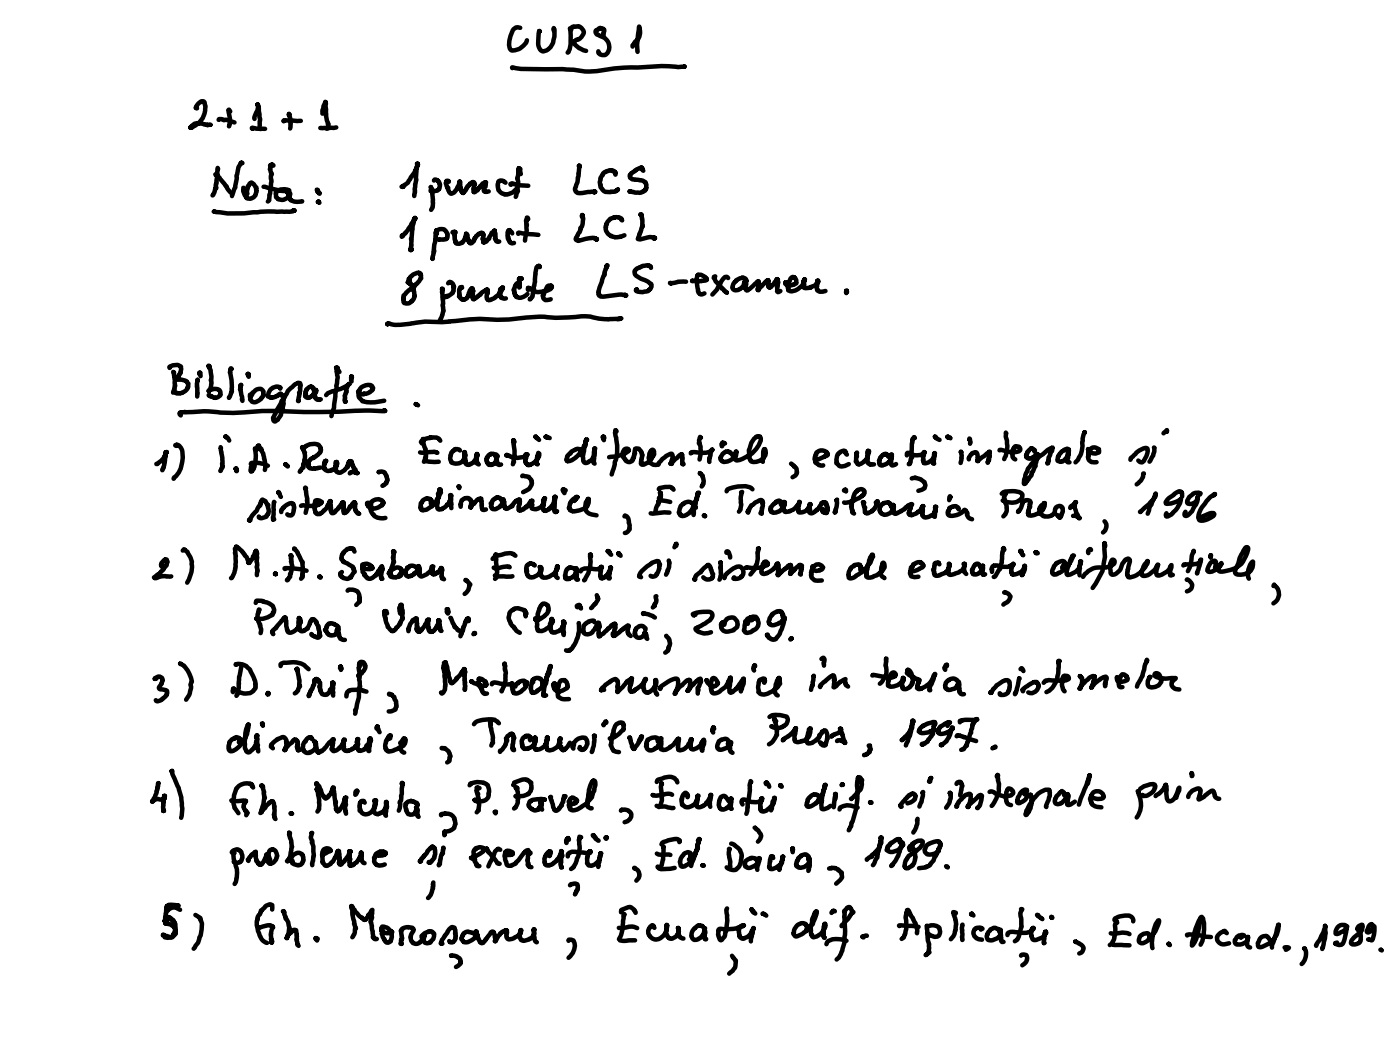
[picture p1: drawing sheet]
<svg xmlns="http://www.w3.org/2000/svg" width="210mm" height="157mm" viewBox="0 0 210 157" stroke-linecap="round" stroke-linejoin="round" font-family="sans-serif">
<g fill="none" stroke="#000" stroke-width=".67">
<path d="M29.5 16.2h-.2a1.92 1.92 0 0 1 .8-1l.5 .1a2.76 2.76 0 0 1-.6 2.8 1.21 1.21 0 0 1-.8 .7l-.7 .3 .1-.1a1.24 1.24 0 0 1 1.5-.5l1 .3 .4-.1M32.7 17.9a.73 .73 0 0 1 .9 .1l.3-.1 1.2 .4M34.5 16.7l-.2-.3-.1 .2a3.9 3.9 0 0 1 .1 2.1v.2M37.8 19.3l-.1-.1 .1-.1 .6 .2h1.3M38.1 17.8a2.49 2.49 0 0 1 .5-1.4l.1-.5-.1-.3 .1 .5 .1 1.4 .1 .3v1.1M43.3 17.2v-.2v.4a2.77 2.77 0 0 1 .1 1.8M45 18.1l-2.4-.1-.1 .2M48.3 17v-.6l.4-1.2 .1 .3a8.5 8.5 0 0 0 .3 2.8v.2h.1l-.1 .4M50.3 19.1h-.4a.93 .93 0 0 0-.9 .2l-.2-.1h-.9M77.9 4.2a.8 .8 0 0 0-1.2 .4 3.3 3.3 0 0 0-.3 2.8l.3 .2a2.36 2.36 0 0 0 2.2-1.6M82.9 4.5v-.3l.1 .2a4.4 4.4 0 0 1-.6 2.6 1.23 1.23 0 0 1-1.4 .6l-.3-.5a3.8 3.8 0 0 1 0-2.4h.1M85.4 4.3l-.1-.1a6 6 0 0 1-.2 3.5l-.1 .2"/>
<path d="M85.5 4.5l.1-.4 .4-.1a.97 .97 0 0 1 1.3 .5 .97 .97 0 0 1-.5 1.3l-.2 .1a.66 .66 0 0 0-.7 .6l.1 .1a2.74 2.74 0 0 0 1.7 1M90.4 5.2l-.1-.2 .1-.5-.2-.2h-.2a.32 .32 0 0 0-.5 .1l-.2 .2-.1-.1-.1 .4 .2 .2 .5 .3a1.62 1.62 0 0 1 1.3 1.1 1.62 1.62 0 0 1-.6 1.7 .7 .7 0 0 1-.9-.5M94.7 7v-.2l.4-.6a1.84 1.84 0 0 0 .5-2.2v.5a8.7 8.7 0 0 0-.2 3.3M102.4 10h-.9a22.3 22.3 0 0 0-6.1 .1 26.6 26.6 0 0 0-6.1 .5l-1.8 .1a31.5 31.5 0 0 0-5.8-.3l-3.7-.1-1.3-.2v.1M32.3 26.1h-.1h.4h-.2v.1l.5 .4 1 1.2 .2 .5 .5 .6M32.7 25.3l-.1-.2-.2 2.4-.1 .2v.3l.1 .1-.2 .2-.1 .5-.3 .4M36.3 24.4l-.1-.1-.1 .1a2.62 2.62 0 0 0-.6 1.7l-.3 1.9-.5 1.3M36.5 28.1h-.1l.1 .3a1.18 1.18 0 0 0 .9 1.3 1.13 1.13 0 0 0 .9-1.5l.1-.1-.4-.6-.4-.2a1.92 1.92 0 0 0-.7 1.5l.1 .2a.49 .49 0 0 0-.1 .7M39.4 27.9l1.1 .3a7.4 7.4 0 0 0 2.7 .4l.1-.1-.3-.1a1.42 1.42 0 0 0-1.6 .3l-.1 .3v.5a1.25 1.25 0 0 0 2-.2l.2-.3-.2-.1v-.1h-.3h.2l-.1 .1 .1 .3a1.15 1.15 0 0 0 1.3 1l.7-.1M40.9 24.8l-.3-.2h.1l-.3 .2 .1 .3-.1 .2 .3 .8a.79 .79 0 0 0-.1 .9l-.3 2.9-.2 .3M43.9 31.5h.2l-.4 .1-1.2 .1a30 30 0 0 0-6 .2 21.6 21.6 0 0 1-4.4-.3l-.1 .1h.1M47.5 28.5v-.1h-.1l.2 .1v.1l-.1 .1 .3 .2h-.1l.1 .1"/>
<path d="M47.7 30.2h-.1h.1h-.1l.2 .1M60.3 27.9h-.2h.3l.1-.2 .6-.4 .1-.2a7.6 7.6 0 0 0 1.3-2.3v-.3h-.1h.1v.3l-.2 .7v.1v1.4l-.2 .6v1.1l-.1 .6M60.3 35.2l-.2 .2 1-1 .6-.9-.1-.1 .3-.2 .2-.6-.2 .4-.4 2.8 .1 .9-.2 .6 .2 .1h-.2l.2-.1M64.5 28.1v-.1l.1 .3-.1 .1 .3 .5v1.4v.7l-.3 .4M65 27l.1-.1 .4 .1a.89 .89 0 0 1-.1 1.5l-.7 .2-.2-.1 .2-.3M65.2 34.8l.1-.3a1.04 1.04 0 0 1 1.2-.1 1.04 1.04 0 0 1 .5 1.1l-.2 .3h-1.2h.1M65.3 34.9h.1h-.2h.1l-.1 .4 .1 .4-.3 .9-.1 .9 .1 .1-.1 .1-.2 1M67.2 27.2l-.1-.1-.2-.1-.2 .4 .2 .6 .2 .1-.1 .1 .2 .5 .2 .3a1.37 1.37 0 0 0 1-.9l.3-.4 .1-.5h.1v.8l.1 .3v.2l.2 .3 .2 .1 .3-.4 .3-.7 .4-.3 .4-.3 .2 .1-.1 .1 .2 .2h-.1v.5l-.2 .2 .1 .5 .6-.3-.1-.1a.68 .68 0 0 0 .5-.6l.4-.2-.1-.1 .6-.2-.2 .1 .1 .2-.1 .3h.1l-.2 .2-.1 .5 .3 .1 .4-.1M68.2 34.8l-.1-.1-.4 .1h.3l.1 .1-.1 .2 .1 .1-.1 .6 .2 .3v.2l.2 .2a1.22 1.22 0 0 0 1.3-1l.1-.4v-.1l.1 .1a.85 .85 0 0 0 .3 .9l-.1 .1 .2 .3h.4l.2-.3v-.1l.1-.3 .3-.4 .4-.2-.1-.1 .5-.2 .2 .1h-.2l.3 .2-.1 .1 .1 .4-.2 .1 .1 .1 .1 .5 .4-.2v-.1l.4-.3 .1-.4 .4-.3-.1-.2 .4-.2v-.1h.1l-.1 .1 .1 .3v.2l.1 .2a.59 .59 0 0 0 .3 .9l.2-.1M75.7 27.3l-.5-.3h-.3l-.3 .2a1.25 1.25 0 0 0 0 1.1 1.4 1.4 0 0 0 2.1 .5l.7-.6M76.5 27.7l-.1-.2 .2-.1 1.3 .3 1.2 .1M76.7 34.9l-.1-.2-.4-.2 .1-.1-.3 .2a1.07 1.07 0 0 0 .1 1l-.1 .1 .3 .6 .3 .1h.3"/>
<path d="M77.6 35l-.1-.1 .2-.1 .9 .2 2 .2M78 26l-.2-.6 .1-.1-.2-.1v.1l-.1 .2v.3l.1 .2-.3 .8 .2 .4-.1 .6v.9l-.3 .8M79.1 32.8l-.1-.2h-.1v.3l-.2 .1 .2 .6-.1 .9-.2 1.5M80.8 40l-.1-.2-.4 .2-.2 .9a4.7 4.7 0 0 1-.2 2.1v.7l-.2 .2a.95 .95 0 0 1-.4 .9M86.8 24.8h-.1h-.1l.1 .2-.3 2.3-.4 1a.79 .79 0 0 0 1.2 .6l1.9-.2h-.3M87.1 32.5v-.2l.1-.1h-.1l.1 .1a1.89 1.89 0 0 1-.3 1.8l-.1 .6-.6 1 .1 .3h.3l2.1-.4h.3l.4 .2h-.2M92.1 26.1l-.1-.4h-.1l-.1-.2-.2 .1a1.24 1.24 0 0 0-1.5 .7l-.2 .4v.2a.7 .7 0 0 0 0 .9v.3l.7 .6h1.4l.2-.1 .3-.3M93.1 33l-.1-.2a1.16 1.16 0 0 0-1.2-.2 1.45 1.45 0 0 0-1.1 1.1 1.29 1.29 0 0 0 .8 1.6l.1 .1a1.78 1.78 0 0 0 1.3 0l.6-.2M96 32.2l-.1-.1 .2 .1h-.2l.3 .7v.9l-.5 1.2-.2 .6 .1 .1-.1 .1h.3a3.8 3.8 0 0 1 2.1-.3l.2 .1h-.3h.2l-.1 .1M96.3 25.6l-.3-.5h.1h-.1a2.64 2.64 0 0 0-1.4 .8l-.3 .3v.4a2.18 2.18 0 0 0 1.6 .4l.4 .1a.9 .9 0 0 1 .2 1.4h.1a2.06 2.06 0 0 1-2 .2h-.3M25.4 55.1l-.1-.2a1.27 1.27 0 0 1 1.8 0 1.78 1.78 0 0 1-.6 1.6l-.3 .3h.2a1.4 1.4 0 0 1 1.5 .4l.3 .2a1.42 1.42 0 0 1-1.8 1.4M26.1 55.8l-.2-.1 .2 .7 .1 1.4-.3 1"/>
<path d="M29.6 56.8l-.1 .7 .1 1.4-.1 .4M29.8 56l.2-.2h-.2h.2v.5M31.4 54.9l-.2-.2 .1 .1h-.1l.3 .6v.2a1.26 1.26 0 0 1 0 1.3 1.58 1.58 0 0 1-.3 1.6h.1a1.37 1.37 0 0 1 1.6 0l.1 .6a.95 .95 0 0 1-.9 .4l-.8-.3-.1-.1M34.7 55.2l-.2-.1 .1 .1-.2 .5a7.2 7.2 0 0 1 .3 2.8l-.4 1M36.1 57.7v-.1h-.1l.1 .1-.2 .6 .4 1.7M37.2 56.2l-.2-.2 .1-.1 .1 .1-.1 .1 .1 .3M37.4 59.1l.1 .4a.6 .6 0 0 0 .2 .6 .6 .6 0 0 0 .6 .1l.8-.5 .3-.4a.97 .97 0 0 0-.3-1.1 1.28 1.28 0 0 0-1.4 1h-.1M41.9 58.2v-.2h-.1a1.28 1.28 0 0 0-1.6 1.2l-.1 .1 .6 .2h-.1h.4l.5-.3 .5-.3 .3 .4a2.83 2.83 0 0 1 0 1.7v.5l-.1 .1a1.8 1.8 0 0 1-.6 1.2l-.4 .3-.3-.2a.96 .96 0 0 1 .3-1l1-1.9 .5-.6v-.3l.2-.1 .2-.5 1.1-1 .4-.2h.3v.2l.1 .2-.1 .3a.7 .7 0 0 1-.1 .8l.1 .1-.2 1-.1 .1h.1M47 58.5v-.4l-.3-.2-.5 .1-.4 .3v.2l-.1 .1 .1 .4-.1 .2 .1 .2 .5 .1 .5-.3v-.1l.4-.2-.2-.1 .3-.2-.1-.2h.1a1.03 1.03 0 0 0 0 1.1 .43 .43 0 0 0 .5 .3h-.2h.4M48.8 59.1a3.8 3.8 0 0 1 1.7-.8 3.3 3.3 0 0 0 1.8-.8l-.2 .1-.1 .4-.2 .1v.4l.1 .1a1.04 1.04 0 0 0-.3 1.1v.1l.1 .3M50.8 55.7l-.3-.5v-.2h-.2h.2l-.1 .1v.4a3.2 3.2 0 0 1-.1 2.3l.1 .3-.2 .8-.2 2.1-.3 .8-.1 .5M52.7 56.5l-.1-.2-.1 .3 .1 .5"/>
<path d="M53.6 58.6l.1 .2a.91 .91 0 0 0 .9 .2h-.2a1.48 1.48 0 0 0 1.5-.9l-.3-.3a1.22 1.22 0 0 0-1.3 0 1.22 1.22 0 0 0-.5 1.2l-.1 .2v.3a1.77 1.77 0 0 0 1.8 .7l2-.2M61.3 42.2v-.4h-.1l.4-.4a1.36 1.36 0 0 1 1.1-.6l.2 .2a1.18 1.18 0 0 1-.4 1.4l-.3 .2-.2 .3a3.9 3.9 0 0 0-1.4 1.2l-.2 .2 .1 .4-.2 .2 .1 .4a1.06 1.06 0 0 0 1.4-.3l.3-.7-.2-1.3-.1-.2-.8-.5 .5 .2M66.3 43.3l-.1-.1v1.6a1.07 1.07 0 0 1 0 .9 2.63 2.63 0 0 1-.2 2.1l-.2 .2M67.1 42.4l.1-.2 .4 .1 .2 .2 .2 .4-.2 .2 .1 .5-.2 .3-.7 .5-.7 .1 .6-.2M69.2 43.1l-.1-.2-.2 .2a1.07 1.07 0 0 0-.1 .9v.3l-.1 .1 .6 .5 .6-.3 .3-.4a.9 .9 0 0 1 .4-1h.1h-.1l.3 .4-.2 .1a.63 .63 0 0 1-.1 .7l.2 .3 .2 .1h-.2l1-.6a1.02 1.02 0 0 1 .9-.7l.2-.1-.1-.1 .2 .1-.1 .2 .1 .3-.1 .2-.1 .3 .1 .3 .2 .2a2.18 2.18 0 0 0 1.8-1.2l.3-.4 .1-.3-.5 .3 .1 1 .2 .2-.1 .1 .7 .1M77.7 43l.1-.1v-.4l-.2-.1 .2-.1h-.1l-.5 .3-.3 .8 .4 1a1.37 1.37 0 0 0 1.6-.4M77.9 41.8v-.1h.2h-.4h.2l-.2 .1v.3M79 43.4v-.2l.1-.1h-.1l.4 .1a1.79 1.79 0 0 0 2 .4l.6-.1a.79 .79 0 0 0 .6-.5l-.1-.3-.6 .1-.5 1.3-.2 .2 .1 .4a.76 .76 0 0 0 1.1 .1M90.7 40.2l.1-.3 .1-.2h-.1v.4a1.24 1.24 0 0 0-.3 1.1 7.4 7.4 0 0 0-.9 2.8l.1 .1-.1 .1 .3 .2h.4l2.4-.3 1 .1-.2-.1M92.5 47.8l.5-.1a11.3 11.3 0 0 1-4.6-.3l-1.4-.1a24.1 24.1 0 0 1-6.2 .1l-4.6 .4-1.8 .1a29 29 0 0 0-7.2 .2l-1 .1a20.6 20.6 0 0 0-4.6 .2h-.1a6.2 6.2 0 0 1-2.9 .1l-.4-.1h-.2v.1h.1h-.1M97.4 40.1l-.1-.3-.3-.1-.7 .1-.3 .1a1.23 1.23 0 0 0-1 .8v.4a4.7 4.7 0 0 0 2 1l.4 .4a.59 .59 0 0 1-.2 .9l-.2 .2h-.3a1.8 1.8 0 0 1-1.5-.1l.1-.2M102.7 42.2a5 5 0 0 0-2.2 .2l-.2-.1 .1 .1"/>
<path d="M103.6 42.1l2-.1 .2-.2-.1-.2-.1-.1a1.21 1.21 0 0 0-1.1-.4l-.1 .1-.1 .8 .1 .2 .1 1.3 .1 .3 .3 .3 .5-.2M107.1 41.4l-.3 .1 .3 .6 .3 .2 .6 .9 .8 .6M109 41.6l-.3-.2a1.72 1.72 0 0 0-1 1.2l-.4 .7-.7 .8M111.8 42.1l-.1-.2a.54 .54 0 0 0-.6-.4l.1 .1h-.4l-.6 .4a1.19 1.19 0 0 0-.6 1.1 .77 .77 0 0 0 1.2 .1l.5-.5 .1-.2v-.1l.1-.2-.1-.1 .3-.1h-.1l-.1 .2 .2 .3-.1 .7 .2 .3 1.7-1.4-.1 .1 .2 .2-.1 .8-.1 .1 .1 .1 .2-.4 .3-.2 .6-.7 .4-.2v.5h-.1a.36 .36 0 0 1 .1 .5l.4 .1 1-1.2h-.2l.2 .1 .1 .3-.2 .8v.6l.2 .1 .3-.1M117.7 42.3l-.1-.1v.2l-.1 .1 .3 .2a.96 .96 0 0 0 1-.1l.3-.2a.64 .64 0 0 0-.3-.9h.1a.61 .61 0 0 0-.8 .7l-.2 .8 .2 .4-.1 .1a1.95 1.95 0 0 0 2.4-1.2l-.1-.3 .1-.2-.1 .2 .1 .1-.2 .2 .2 .2-.1 .3v.3l1-.1a1.76 1.76 0 0 0 1.2-.8h-.1v-.2h-.1h.2l-.1 .1 .1 .1-.2 .2-.1 .2 .1 .1v.5l.1 .1-.1 .1a.91 .91 0 0 0 1.3 .1M126.8 43.5h-.2l.1 .1 .1 .1h-.2l.1 .2M23.4 69.4a3.2 3.2 0 0 0 1.3-1.2l.1-.5 .2-.1-.3 .1 .2 .1-.1 .5-.3 1a1.26 1.26 0 0 1-.2 1.1M26.4 66.7l-.2-.1h.3a1.23 1.23 0 0 1 .8 .9 4 4 0 0 1-1.3 4v.1M33.1 67.1l-.1-.2 .1 .6a3.8 3.8 0 0 1 .1 2l.2 .4-.4 .6M34 65.5l-.3-.2 .4 .3 .2 .3M35.3 70.1h-.1h.2l-.1 .1h.1v.3M37.5 69.4l.2-.1h1.1l.9 .2 .4 .2"/>
<path d="M38.3 67.2l-.1-.1 .1 .1h-.1a4.4 4.4 0 0 1-.5 3.3l-.1 .1-.1-.2 .1-.5M38.5 67.3l.1-.6h.2h-.2l.5 .5v.2a3.2 3.2 0 0 1 .5 2l.1 .4-.1 .5M38.8 77.3v.2l.3 .1 .7-.3 .3-.4a1.34 1.34 0 0 0 0-1.2v-.1l-.4-.4 .1-.2-.5-.2-.4 .7 .1 .1-.3 .2-.3 .7-.7 .6-.4 .7 .2 .1h-.2h.1M41 75.1v1.8l-.2 .6 .1 .2h.1l-.1 .1M41.6 73.7l.1-.1 .3 .8M42.1 76.6v-.2l.3-.3a1.13 1.13 0 0 1 1.5-.7l.1 .5v.4a.68 .68 0 0 1-.8 .8l-.2-.1M42.8 69.5l.3 .3M45.1 75.7l.3-.1 .3 .1a3.9 3.9 0 0 0 2.1-.2h-.3l.4-.1 .3-.3-.7-.2h-.3l-.1 1.1 .1 .7 .3 .2 .4-.1a3.2 3.2 0 0 0 1.2-1.2l.2-.6h.2v.5l-.2 .1a.79 .79 0 0 1 .2 .8l.3 .4a.52 .52 0 0 0 .5-.4l.4-.4v-.1l.7-.7h.1l-.2 .1 .2 .7-.1 .2 .1 .3-.1 .2 .2 .1 .2-.1 .7-.8-.1-.2 .5-.2-.2-.1 .4-.3-.2 .1 .3 .2-.1 .1v.6l.1 .4 .4 .3h-.1l.3 .1M45.3 67.2a1.72 1.72 0 0 1 2.4-.6l.2 .3a.89 .89 0 0 1-.5 1.3l-.4 .2-.1 .1h.1l-.5 .2-.3 .3v.2l-.1 .1 .1 .3-.1 .2 .2 .3 .5 .1 1.1-.2M45.4 67l-.2-.1 .2 .1h-.2l.2 .2v.1a1.72 1.72 0 0 1 .1 1.5v.5l-.1 .2v.5l-.5 .6M45.7 73.1v-.1l.4 2.6-.4 1.1M48.8 69.1l-.1-.1h.1l-.2 .1 .1 .1-.2 .1v.5l.1 .2-.1 .1a.94 .94 0 0 0 1.2 .3l-.1-.1h.2a.93 .93 0 0 0 .6-1.1h-.2h.1l-.1 .7 .1 .2-.1 .3 .6 .4a1.38 1.38 0 0 0 1.1-.8l.2-.2h-.1l.3-.6-.1-.1 .3-.1h-.1l.2 .1 .1 .5 .3 .6 .2 .1h-.1v.2l.2 .3h.2l-.8-.2-.2 .1-.1 .1"/>
<path d="M55.2 75.3h-.3v.1a1.18 1.18 0 0 0 2 .3h.2l.4-.4-.2-.3a1.14 1.14 0 0 0-1.8 .3v.3a1.28 1.28 0 0 0 .5 1.5 1.56 1.56 0 0 0 1.7 .4M56.7 70.7v-.1a.89 .89 0 0 1 1.2 .9l.1 .3-.2 .3 .1 .2-.7 .4M57.5 61.4l.2 .1h-.4a41.3 41.3 0 0 0-6.6 .1l-5.2 .1a57.9 57.9 0 0 0-10.6 .1l-1.9-.1a18.2 18.2 0 0 0-5.1 0l-1 .1v.2l.2 .2M62.4 60.5h-.2l.4 .2M62.9 67.7h.7l1.4-.1 .5 .2M63.3 65.9l.1-.2 .1 .1h-.2l.1 .1-.1 .3 .4 1.1 .1 .5-.2 1.1-.1 .2M63.6 68.9a4.1 4.1 0 0 0 2.1 .2M64.5 75.3l.1-.4-.2-.1v-.1l-.4-.1-.7 .3-.1 .3-.2 .1-.1 .6h.2l-.2 .1 .1 .3 .3 .1a2.94 2.94 0 0 0 2.1-1.7l.2-.2 .4-.7-.1-.5h-.1v.2l-.2 .4 .1 .6-.2 .2-.1 .9 .1 .6 .2 .1 .4-.1 1.3-1-.2-.2 .3-.3v-.5l-.1-.1h.1v.7l-.1 .2 .2 .4-.1 .1 .1 .5M65.9 66l-.2-.4-.4-.1h-.9h.1l-.2 .1a1.6 1.6 0 0 0-1.3 .5l.1 .3M68.7 72.9l-.1-.1h.2l-.1 .1v.2M68.9 67.4a.64 .64 0 0 0-.8-.2h.1l-.2 .2a.81 .81 0 0 0-.6 .8v.4l.2 .6a1.38 1.38 0 0 0 2.1-1l-.1-.1v-.3l-.1-.1 .1 .5-.1 .1 .2 .5v.4a.46 .46 0 0 0 .7 .3v-.1a1.34 1.34 0 0 0 .9-1l.1-.2v-.3l-.1 .1 .2 .1-.1 .1-.1 .7 .1 .2-.1 .1 .4 .3M69 75.8l.1-.9 .7-.4h.3l.4 .3 .1 .4-.1 .3v.4h-.1a.72 .72 0 0 1 .6-.6h-.1l.6-.5 .5-.2-.1 .1 .2 .4v1l.2 .2 .4-.1"/>
<path d="M74.5 68.3l-.2-.3-.9-.1h.1l-.3 .2-.2 .3a.43 .43 0 0 0 0 .7l-.1 .1 .3 .4h.4l-.1-.1h.4l.4-.4 .1-.5-.2-.4 .1 .3v.3l.2 .7 .2 .1 .3-.1M75.2 75.1l-.1-.4-.3-.2-.4-.1-.3 .2a.57 .57 0 0 0-.5 .6l-.2 .1 .1 .1a.61 .61 0 0 0 .3 .8 1.59 1.59 0 0 0 1.2-.5l.2-.3v-.1l.1-.3-.1-.3h.1l.2 .5-.1 .2 .1 .3v.1l.3 .4 .9-.4-.1-.1 .6-.8 .6-.1v.7l-.2 .3 .1 .6h.2l.4-.2 .3-.2 .3-.1-.1-.1a.54 .54 0 0 0 .4-.5l.5-.4-.2 .1 .1 .2v.1v.2l.1 .1-.2 .2 .2 .2-.1 .1 .7 .1a1.44 1.44 0 0 0 1.1-.8l-.1-.4 .3-.4-.2 .1v.4l-.1 .8v.4l.2 .1a1.61 1.61 0 0 0 1.3-1l.1-.2 .2-.8v-.1l.1 .1-.2 .1 .1 .2-.2 1.7 .2 .2 .3-.1M75.8 68.2l.1-.1 .7 .3a2.85 2.85 0 0 0 2.2-.3l.2-.1h-.3l.1 .2-.2 .1 .1 .1 .1 .1-.2 .1 .1 .5-.1 .1 .4 .4h.4l.5-.3 .4-.4 .4-.6-.1-.1 .1-.3-.1-.1a3 3 0 0 0-.2 1.6l.1 .1M77 66.1l-.2-.2 .1 .3v.1l.2 2a.9 .9 0 0 0-.2 .9l-.1 .3M78.2 71.3v-.1l.6 .1a.9 .9 0 0 1 .7 .8l.1 .1a1.6 1.6 0 0 1-1.3 1.5M80.2 65.5v-.2l.5 .5M81.8 65.5l-.1-.2-.1 .1 .7 .2M84.3 73.4v-.2l-.1 .1 .5 .1-.4 .1 .2 .3M86 75l.4-.6h-.2h.2a1.82 1.82 0 0 0-1.3 1.7l.3 .2h-.1l.5 .2a4 4 0 0 0 2.1-.7l.2-.6v-.5h-.1a1.61 1.61 0 0 0-.1 1.9l.3 .3 1.1 .2M86.9 68.1l.1-.4-.1-.5a1.49 1.49 0 0 0-1.5 .6 1.27 1.27 0 0 0-.7 1l.2 .2a1.43 1.43 0 0 0 1.3-.6l.7-.6 .4-.6 .4-.9-.1-.2 .3-.3h-.2h.1h-.1l-.1 .8a1.26 1.26 0 0 0-.2 1.1l-.2 .5 .1 .8a.47 .47 0 0 0 .4 .3 .47 .47 0 0 0 .5-.3 1.6 1.6 0 0 0 .8-1.5v-.4h.1l-.2 .1-.1 2.1 .2 .1M90.4 65.6l-.1-.3-.1 .1h.1v.2l.1 .3M91.2 68.4a4.6 4.6 0 0 0 2.9-.9v-.2a.56 .56 0 0 0-.9 .4 .96 .96 0 0 0 .4 1l.1 .3 .3 .1 .6-.1 .5-1.2-.1-.2 .1-.4h.5a.96 .96 0 0 1 .5 .9l-.2 1.3 .2 .1h.3a2.23 2.23 0 0 0 1.2-1v-.1a.72 .72 0 0 0 .1-1.1h-.1a1.67 1.67 0 0 0-.4 1.5l.1 .1-.1 .2a1.05 1.05 0 0 0 1.3 .4"/>
<path d="M92.3 64.6l-.2-.2-.1 .3a7.4 7.4 0 0 1 0 4.6l-.4 1.7M93.5 77.3l.1-.1a1.07 1.07 0 0 1 .6 1.1v.9l-.3 .4-.4 .2M98.6 75.1v-.1l.5-.1 1.2 .2M98.6 73.2l.2-.2 1.4-.1 .4 .1 .2 .3M98.8 73.7h.1l-.1 .1 .1 .5v.1l-.3 .2h.2v.1a.71 .71 0 0 0-.3 .8l-.3 .5-.1 .7M100.2 76.7l-2.8 .1M102.3 69.5h-.1l-.1-.4 .1-.4-.1-.4v-.2l-.1-.1h.1l-.4 .1-1.3 1.3h.2h-.3a1.54 1.54 0 0 0 .3-1.5h-.3l-.6 .4-.6 .4-.5 .6v.2M103.4 67.9l.1-.2h.5a2.9 2.9 0 0 0 2.6-.3v-.1l-.5 1.3 .1 .5M104.2 76l-.2-.2 .1-.1a1.26 1.26 0 0 0-1.8-.3 1.45 1.45 0 0 0-.6 1.5l.2 .1h-.1l.1 .2a1.68 1.68 0 0 0 1.8-1.3l.3-.4v-.2l.5-1.2-.1-.1 .2-.3-.2 .1-.1 .9a6.1 6.1 0 0 0-.5 2.4M104.8 70.9a1.47 1.47 0 0 1 .5 1.5l-.3 .4M104.9 65.5l-.1-.1 .1 .1-.3 .4 .1 .3-.1 .1a1.06 1.06 0 0 1 .3 1v.5l-.2 1M105.5 77.2l-.2-.1 .2 .2"/>
<path d="M108.5 66.4l-.3-.2 .1 .1h-.2v.5M109.7 68.2l-.5-.6-.4-.1-.6 .4-.4 .5a.57 .57 0 0 0 .6 .7 2.61 2.61 0 0 0 1.8-.9v-.6h-.1l.1 .2-.2 .7v.3l.3 .1a4.6 4.6 0 0 0 3.6-3v-.3l-.2-.3h-.3a2.28 2.28 0 0 0-1.3 2v.3a1.69 1.69 0 0 0 .3 1.5 1.78 1.78 0 0 0 2.2-1.1l-.1-.8h-.2l.1 .1-.1 .2-.1 1.2-.1 .3 .1 .1M111.1 73.6l-.2 .1 .1 .1-.1 .5v.9a1.7 1.7 0 0 1-.3 1.4M112 76.7l-.1-.2 .2-.2v-.1l.3-.5 .6-.5 .9-.4 .3 .2v.3l-.1 .1a.57 .57 0 0 1-.1 .7v.6l-.2 .1 .2 .1M112.6 73.2l-.2-.2a4.5 4.5 0 0 0-3.6 .3v.2M116.9 75.5v-.5l-.3-.1-.4 .1-.1 .2-.2 .1-.6 .6 .1 .7a1.4 1.4 0 0 0 1.8-.6l-.1-.1 .3-.2-.1-.1 .1-.3-.1-.2h.2l-.3 .1h.3l-.1 .4a.78 .78 0 0 0 .2 1 2.87 2.87 0 0 0 1.7-.8v-.1l.2-.2 .1-.4v.4l-.2 .3 .1 .1a.63 .63 0 0 0 .2 .8 1.73 1.73 0 0 0 1.5-1.1l.1-.1h-.1h.1l-.2 .2 .1 .2v.3h.1l-.2 .1 .1 .4h-.1l.2 .1 .5-.1 .5-.4 .7-.9v-.1l.6-.1 .2 .4-.1 .1 .2 .3v.4l-.1 .3h-.2l.1 .1-.4-.1-.2-.2v-.2l.1-.1M118.4 69.4l.4 .4a.85 .85 0 0 1 .3 1.4l-.5 .2M122.1 68.8h-.1h.5l1.4-.7v-.2l-.2-.3a1.04 1.04 0 0 0-1.6 .4h.1a1.11 1.11 0 0 0-.1 1.2 1.12 1.12 0 0 0 1.1 .4M125.3 74.9v-.1l-.1 .2a1.83 1.83 0 0 1-.2 1.3v.4M126.3 73.4l.2-.1 .1 .1v.2M126.3 75.2a5 5 0 0 0 3.1-1.3v-.4l-.4-.3-.6 .1-.2 .2a3.3 3.3 0 0 0-.7 2.1l-.1 .2 .2 .6v.3l.2 .2M126.8 68l-.4-.5a1.28 1.28 0 0 0-1.1 .7l-.1 1.1 .4 .4a1.25 1.25 0 0 0 1.4-.2"/>
<path d="M128.2 67.8l.1-.1-.2 1.4 .2 .3 .3 .1h-.1a1.69 1.69 0 0 0 1.2-.8l.1-.1v-.1l.2-.6-.1-.1 .2-.2-.2-.1h.1a1.86 1.86 0 0 0-.1 1.7v.1l.3 .2h.6M129.3 75.3l.1-.1h-.2h.1h-.1l.1 .4 .2 .4-.1 .2 .1 .4-.1 .1 .3 .1h-.1h.4l.6-.3-.1-.1a1.85 1.85 0 0 0 .8-1.2l.1-.2-.3 .2 .2 .2v.1M133 68.4l-.2-.3-.3-.1 .2-.1-.3 .1a1.4 1.4 0 0 0-.8 .9l.1 .6 .3 .2 .4-.1a1.25 1.25 0 0 0 1-1.1l-.1-.1 .2-.3-.1-.1 .1 .3-.1 .7h-.1l.1 .6h.3l.4-.2M133.4 75.9l.1-.1-.2-.1 .2-.1-.5-.4a1.16 1.16 0 0 0-1.1 .4 .86 .86 0 0 0-.1 1l.1 .1a1.08 1.08 0 0 0 1.7-.5l.1-.6 .1 .3v.9l.3 .1 1.2-.7 .7-.6 .5-.1h-.1l-.1 .5v.1l-.1 .1-.1 .4a.34 .34 0 0 0 .2 .5l.8-.2 .7-.5 .4-.7-.2 1.4 .3 .3a2.12 2.12 0 0 0 1.6-.6l.1-1 .1 .1-.1 .1v.6l-.1 .2 .1 .3h-.2l.1 .2M135.7 68.2l.1-.4h.1a2.25 2.25 0 0 0 2.4 0l.1-.2-.2 .1 .2 .1-.2 .1 .1 .3-.1 .1v.4l-.1 .2 .2 .4a1.46 1.46 0 0 0 1.5-1.3l.2-.2-.1 .1-.1 .9-.2 .4 .1 .2h.1M136.5 71.6l.5-.1a1.66 1.66 0 0 1 1.4 .8l.1 .3-.1 .5-.9 .4M136.9 65.6l-.1-.2-.3 .4 .1 .4-.2 1.6 .1 .6-.2 .2a.79 .79 0 0 1-.2 .8l-.1 .1M140 65.5l-.1-.2 .2 .3 .5 .2M141.9 65.5v-.2l.4 .3M142.2 74.5v-.2v.1l-.1 .5M143.5 76.2v-.2l-.4-.3-.5 .1-.4 .2-.3 .5 .1 .1-.1 .3 .1 .2a2.61 2.61 0 0 0 2.3-.7l.1-.1 .2 .2 .2 .3-.1 .1a.82 .82 0 0 0 .8 .8M143.9 67.7l-.1-.1 .1 .6-.1 1.1"/>
<path d="M145 68.7v-.1l.5-.8 .6-.1a1.53 1.53 0 0 1 .2 1.2l.1 .1-.1-.1 1.8-1.3-.1 .4 .2 .3-.2 .2v.2l.1 .1-.3 .3v.2M145.1 65.8v-.2l.2 .6-.1 .2M149.6 67.4l.1-.1a5.6 5.6 0 0 0 2.8 .2l.2-.2v-.3l-.2-.1-.4-.1a.98 .98 0 0 0-.6 1 .86 .86 0 0 0 .5 1M149.9 73.9l.3-.2a4.1 4.1 0 0 1 2.7 .1l.1 .3a1.13 1.13 0 0 1-.9 1.1 3.3 3.3 0 0 1-2-.3h.1M150.6 73.9a.7 .7 0 0 0-.2 .9l.1 .5a1.61 1.61 0 0 1-.3 2M150.6 64.9v-.2l-.1 .7a4.3 4.3 0 0 1-.2 3.3M152.4 76.6l.1-.2a1.34 1.34 0 0 0 .5-1.1l.1-.1a.67 .67 0 0 1 1.2-.1l-.2 .4 .1 .3-.3 .6 .1 .2-.1 .1 .1 .4a2.1 2.1 0 0 0 2.1-1l.2-.2v-.6a1.04 1.04 0 0 0-.6 1.5v.1l.5 .3a1.15 1.15 0 0 0 1.7-.9 .61 .61 0 0 1 .8-.6 .61 .61 0 0 1 .4 .8l-.2 .7-.3 .2h.1l-.5-.3M154.9 67.6v-.2l-.5-.3-.4 .4a.87 .87 0 0 0-.4 .9l.2 .1a.77 .77 0 0 0 1-.2l.5-.3h-.1l.1 .2-.3 1.5-.5 .9-.1 .5-1.1 1.3v-.1v-.4a4.2 4.2 0 0 1 .8-2.1l.7-.8 .6-.4 .2-.4 .2-.1a4.2 4.2 0 0 1 1.7-1.1v.1a.68 .68 0 0 1-.3 .8v.2a.77 .77 0 0 0-.2 .9l-.2 .4M160 67.5v-.3l-.3-.1-.3 .2a2.38 2.38 0 0 0-1.1 1.4v.3l.4 .1 .6-.2 .5-.6v-.2l.1-.1-.1-.3 .1-.1v.9l-.2 .5 .2 .2h.2M160.2 76v-.2l.4-.2 .5-.4h-.2l-.1 .3 .1 .1a3.7 3.7 0 0 0 .7 1.9l-.1 .1-.2-.3-.4-.1h-.3M162.4 64.7l-.2 .3-.2 1.2a3.5 3.5 0 0 1-1 3M162.9 67.3h-.1a1.17 1.17 0 0 0 1.7 .4v-.5a.94 .94 0 0 0-1.2-.1l-.1 .2a.81 .81 0 0 0-.3 .8l.1 .1-.2 .2a.91 .91 0 0 0 1.3 .8"/>
<path d="M165.3 78a1.09 1.09 0 0 1-.2 1.7M169.2 68.8l.1-.3 .3-.2a3 3 0 0 1 2-1.2 1.02 1.02 0 0 1 0 1.2 1.2 1.2 0 0 1-.7 .9l-.3-.1-.2-.2M170.7 76.6l1.9-1.8 .4-.6v-.3l-.7 1.6-.2 .4-.3 1M171.2 70.8l-.1 .1a1.87 1.87 0 0 1-1 1.6M172.8 67v.6l-.2 .6-.5 .9M174.7 64.6v-.2l-.5 .4M176.9 74.3v-.5l-.1-.2a1.15 1.15 0 0 0-1.1 .5 1.91 1.91 0 0 0-1.2 1.1v.2a3 3 0 0 0 2.3-.7h-.1a3.1 3.1 0 0 1-1.3 2.2l-.8 .4-.1-.3 .1-.2M179.6 74v-.2a.93 .93 0 0 0-1.1 .2l-.5 .4-.3 .8a.95 .95 0 0 0 1 .1 .95 .95 0 0 0 .5-.9 1.92 1.92 0 0 1-.6 1.7l-.3 .5a.89 .89 0 0 1-.9 .6l-.1-.2 .1-.4M181.7 74.1l.1-.1a5.9 5.9 0 0 0-2.3 2.8 .92 .92 0 0 0 0 1.1 2.35 2.35 0 0 0 2.3-.9l-.1-.2h-.4l-1.5 .6M24.5 84.9h-.1l-.3-.3v-.3l.5-.5 .3-.1v.1l.1 .1a.99 .99 0 0 1-.5 1.2l-.1 .2-.5 .5-.9 .6 .4 .1a2.92 2.92 0 0 1 2-.2h.2M27 99.3v.1a1.51 1.51 0 0 1 1.1 .9l.5 1.2 .1 .5-.2 .5a1.49 1.49 0 0 1-.1 1.2l-.5 1M27.4 82.4l.1-.2 .1 .1a2.05 2.05 0 0 1 1.1 2.1 3.1 3.1 0 0 1-.7 2.8"/>
<path d="M35.2 82.2v-.1v.7l.1 .4v.3a5.3 5.3 0 0 1-.6 2.9l-.1 .1M35.3 99.5v-.1a1.86 1.86 0 0 1 2.2 1l.4 .7a2.75 2.75 0 0 1 .3 1.7l-.1 .4a1.35 1.35 0 0 1-1.6 .6l-.9-.2 .1-.1-.7-.5h-.1v.6M35.4 81.9v-.1l.9 .8 .7 .9 .2 .8 .2-.1 .5-.8v-.1l.1-.2 .3-.7v.1l.2 .4-.1 1.2a.8 .8 0 0 1 0 .8l.2 .6-.1 .6M36.3 99.5l-.2-.1-.3 1.9-.2 2.6-.2 .2M38.3 90.2l.1-.3h.1l.8 .1a2.85 2.85 0 0 1 1.5 .7l.2 .6v.3l-.2 .1 .1 .1-.1 .3-.4 .1a2.83 2.83 0 0 1-2 .4h-.1l.2-.1M38.9 91.3l-.1-.1-.1 .4a2.74 2.74 0 0 0 .2 1.8l.1 .3a1.25 1.25 0 0 1 0 1M41.2 85.9h-.1l.1-.1 .1 .1M42 99.7v-.4l.4-.1a5.1 5.1 0 0 1 3.1 .3l.7 .6M42.6 85.2v-.2a11.3 11.3 0 0 1 3.3 .4M43.6 83.2l-.1-.1 .1 1.1a2.95 2.95 0 0 1-.2 1.7l.1 .1a1.09 1.09 0 0 1-.6 .8h.1M44 82.2v-.1l.6 .6 .7 1.5v1.5l-.1 .2 .1 .4-.2 .3M46.6 94.9l.2 .2 .7 .3 .3-.1 .2-.2-.2-.3 .1-.1-.2-.5v-.4l-.4-.6 .1-.2-.4-.2v-.1h-.3l-.7 1.3 .1 .1-.8 .4h-.2l-.3-.3 .1-.2-.2-.3v-1.2l.3 .2-.1 .3 .1 .1-.1 .2a1.69 1.69 0 0 1-1.6 1.4l-.3-.4-.2-1.4-.2-.5h.2l-.4 .1-1 1.3-.1 .2-.4 .3-.2 .3 .2 .3"/>
<path d="M47.9 86.3h-.1l.2 .1M50.6 94.2l.1-.3-.7-.5a.66 .66 0 0 0-.7-.1 .66 .66 0 0 0-.4 .6l-.2 .4 .6 .7a1.06 1.06 0 0 0 1-.1l.2-.3-.1-.2 .1-.1v-.1h.1l-.1 .1 .1 .2 .3 1.1 .7 .2M52 88.4a1.21 1.21 0 0 1 1.8 1v.2l.1 .1-.1 .4-.5 .4M53.1 82.5l-.2-.3-.4-.2a1.04 1.04 0 0 0-.9 .5l-.2 .2v.1a.72 .72 0 0 0 0 1.2v.1l.6 .2 .8 .5 .1 .2v.2l.2 .4-.6 .7v.1a1.08 1.08 0 0 1-1.2 0l-.4-.3v-.3l.3-.2M54.3 85l.3 .1 .8 .1 .4-.1-.1-.1v-.2l-.3-.2a.93 .93 0 0 0-1.2-.1h.2v.2a.39 .39 0 0 0-.1 .5v.4l.3 .3-.1 .2h.2a.8 .8 0 0 0 .7 .5 .8 .8 0 0 0 .7-.4l.5-.4 .1-.4 .5-.7 .1 .5-.2 .2v.6l-.1 .1 .1 .5h.1M57.9 91.8l-.1-.3h-.3l.1 .1a.94 .94 0 0 0 .1 .9v.2l.3 1.1 .7 .7 .3-.2 .3-.4 .6-.5-.1-.2 .5-.5v-1.3l-.2-.2 .1-.3-.2-.4h.1l-.2 .1v.2l-.1 .2v.4l.2 .1-.2 .1 .1 .2M59 82.7v-.2h-.2l.2 .1h-.1v.7l-.1 .2 .2 .7-.5 1.1-.2 .2 .1 .2-.2 .1a1.11 1.11 0 0 1 .8-.7 .89 .89 0 0 1 .9-.1l.3 .4h-.1a.42 .42 0 0 1-.3 .5l.2 .2-.3 .1v.1l-.5 .1a.74 .74 0 0 1-.8-.2l.2-.1M62.3 84.9a.89 .89 0 0 0-1-.2l-.3 .2v.1l-.2 .2-.1 .6a.45 .45 0 0 0 .4 .4l.3 .1 .6-.4v-.1l.4-.2 .2-.5-.2-.1 .3-.3-.1 .1 .2 .1a.66 .66 0 0 1-.2 .8h.2v.2l-.1 .1 .2 .2a1.6 1.6 0 0 0 1.2-.5l.3-.1v-.1l.2-.2v-.2l.2-.2-.2-.1h.3l-.2 .1v.5l.1 .1-.1 .3 .2 .2 .6-.3 .7-.6-.1-.1-.1 .1 .2 .2-.1 .1-.1 .8 .3 .3-.1 .1 .3 .1M66.1 94.4h-.1l-.3-.4 .2-.1-.2-.3 .1-.4-.1-.3h.1l-.1-.1-.1 .6-.2 .3a1.18 1.18 0 0 1-.8 .8l.1 .1-.4-.1-.1-.2-.2-1.1 .1-.4h.1l-.1-.1h.1l-.3 .1 .1 .1a2.52 2.52 0 0 1-1 1.3l.1 .1-.5 .2-.3-.3 .2-.4-.1-.2 .1-.2-.2-.7 .1-.2h-.2l-.4 .3v.1l-.4 .4-.3 .7v.5M66.3 100l.2-.7v-.1l.2-.1-.1 .1 .2 .2 .3 1.3a.78 .78 0 0 0 .2 .8v.5l.3 .2h-.1h.2l.7-.6-.1-.1 .5-.5 .7-.9 .2 .5-.2 .4 .1 1.2v1M67.2 91.6l-.2-.3 .1-.1h-.2h.1l-.1 .3 .1 .3M67.5 92.5l.6 1.3h-.1l.4 .3a.51 .51 0 0 0 .9 .1"/>
<path d="M69.7 86.8h.1l.5 .6 .1 .1-.1 .1a1.61 1.61 0 0 1-.8 1.3M70.2 92.9l-.2-.1 .2-.2-.2-.1-.3 .5-.1 .4a1.35 1.35 0 0 0-.3 1.1l-.3 .3h.1l-.1 .1-.1 .3M71 94.7l.1 .1-.2 .1M74.2 86.1h-.1l.4 .2 2.2-.1M74.3 83.2l-.1-.2 .1 .1-.2 .1 .2 .5v1.6l.1 .4-.1 .7-.2 .2M75.6 99.7l-.1-.4 .1 .9 .1 .5v.2a3.3 3.3 0 0 1-.7 2.5l.1 .1M76.3 84.9l-.4-.1-1.5 .3-.5-.1M77.2 83.2l-.3-.2a1.75 1.75 0 0 0-1.9 0l-.5 .1-.6 .3-.2 .2M78.7 92.2v-.3l.1-.1-.4-.4 .1-.1-.9-.3-.5 .1-.3 .2a1.17 1.17 0 0 0-.4 1.8 1.03 1.03 0 0 0 .6 .8l-.1 .1 .4 .4 .5 .3M80 84.6l-.2-.2-.4-.1a.78 .78 0 0 0-.5 1.2l-.1 .1 .2 .6 .3 .2a1.75 1.75 0 0 0 1.8-1.2l-.1-.2-.2-.1h.2l-.2 .3 .1 .3-.1 .1 .3 .7a.92 .92 0 0 0 1.1 0 1.91 1.91 0 0 0 1.2-1.2h.1l-.1-.4 .1 .1-.3 .8-.1 .6 .4 .3M80.2 92.5h-.1v.2l.2 .1a2.43 2.43 0 0 0 1.8-1.3 .9 .9 0 0 0-.4-1.1l-.5-.1-.3 .4-.4 1.1v.7a2.6 2.6 0 0 0 0 1.8v.1a1.13 1.13 0 0 0 1.3-.3l.3-.2 .5-.6 .2-.4-.2-.3v.2a1.42 1.42 0 0 0 .1 1.8 1.44 1.44 0 0 0 1.2-.3v-.1l.2-.2 .3-.8-.1-.2 .2 .1h-.2l.2 .2-.1 .1-.1 .3 .1 .1-.1 .4 .1 .8M86.3 85.4l-.2-.2a.85 .85 0 0 0-.9-.3v.1a.72 .72 0 0 0-.6 1v.5l.2 .2 .4-.1a1.16 1.16 0 0 0 .9-.9l.2-.2-.1-.4 .2 .3v.6l-.2 .2 .1 .3-.1 .2h.3"/>
<path d="M86.4 90.9l-.1-.2 .4-.2 .3 .6M86.6 93.2v1.6a3.6 3.6 0 0 1-.8 1.9l-.2 .4-.4 .3-.5-.1M86.9 85.5l.1-.2a4.3 4.3 0 0 1 2.5-.1l.5-.3v-.1l-.1 .1 .2 .1a1.42 1.42 0 0 0-.1 1.3l-.1 .2h.3l.6-.3 .6-.8v-.5l.1 .1-.4 .6 .2 .3-.2 .3 .1 .2-.1 .2h.1M88.5 83.2l-.2-.2 .1 .1-.1 .1a4.4 4.4 0 0 1-.7 3.5l-.2 .1M88.9 93.1l-.1-.2a1.43 1.43 0 0 0-1.5 1.6l.1 .1a.8 .8 0 0 0 1.4-.2l.3-.3 .4-.9 .3 .6a1.37 1.37 0 0 0-.1 1.4l.6-.4 .7-.8 .2-.1a.98 .98 0 0 1 .8-.5h-.1h.2v.7l-.2 .6-.2 .1 .1 .2-.1 .1 .1 .1 .5-.2 1.6-1.4h.2l-.1 .2a1.25 1.25 0 0 0 .1 1.1l.3 .3M89.3 89.1l.3 .5-.4 .7-.7 .7M91.2 82.6v-.1h-.2l.5 .5M92.6 83v-.2l.3 .4M96.3 91.9v-.1l.8 .2 .9 .4M96.6 94.2v-.2l-.3-.3a1.02 1.02 0 0 0-1.2 .8l-.1 .4a.75 .75 0 0 0 .7 .6 .75 .75 0 0 0 .7-.5l.2-.2-.1-.1 .2 .3v.3l.2 .3M97.4 86.2l.3 .1 .4-.1 .1-.2a.8 .8 0 0 0 .4-.8l.1-.6 .1-.1-.2-.5h-.3l-.7 .2-.1 .2a3.5 3.5 0 0 0-1.8 1.7v.2l.3 .1M98.2 89.2l-.1 .1a.88 .88 0 0 1-.1 1.1v.3l-.3 .2"/>
<path d="M99.7 95.2a1.23 1.23 0 0 1 .4 1.6 .7 .7 0 0 1-.5 .9M100.1 83.9l.1 .4v.5l-.5 1.2M101.2 81.7l-.1-.2 .2-.1-.4 .5M103.8 92.1l.3-.1-.4-.1a5 5 0 0 1 2.7-.3 .58 .58 0 0 1 0 1l-.1 .2-.8 .5-1.1 .7h-.3v.1l.1 .3a2.25 2.25 0 0 0 2.2 .2M105.3 86.4a.93 .93 0 0 0 1.3 .1l.1-.6-.3-.9a.54 .54 0 0 0-.5-.4l-1 .9v.2l-.7 .4-.2 .6h-.1h.1M107.8 84.2v.7l.2 1-.3 .9M108.3 93.2h-.2l-.1 .1a.91 .91 0 0 0 1 1.2l.8-.2 .5-.4a1.25 1.25 0 0 0-.5-1.5 1.14 1.14 0 0 0-1.4 1.1M108.8 82.7v-.2l.3 .1 .2 .8M109.9 86.4l-.1 .2a1.32 1.32 0 0 0 1.2-.3 .79 .79 0 0 0 .2-1.1 .79 .79 0 0 0-1-.3l-.4 .2a2.39 2.39 0 0 0-1.3 1.2l-.1 .2M111.6 85l.1-.1a4.5 4.5 0 0 0 3.2-.4h-.1a.21 .21 0 0 0 .1-.2 .21 .21 0 0 0-.2-.2h-.3l-.3 .4 .1 .4-.2 .1v.6l.1 .2a1.24 1.24 0 0 0 1.1-.2l1-.8v-.3l.2-.2 .2 1-.2 .8h.1l.3-.4 1.2-1.1h.4h-.1h.1v.4l-.1 .1v.8l.9-1 .5-.3 .2-.1 .1 .2v.2l-.2 .3 .2 .3-.3 .4 .2 .1M112.5 92.8l.2-.2-.2-.1h.1a.72 .72 0 0 0-1 .6l-.3 1.3a.49 .49 0 0 0 .6 .3l.5-.1 .3-.2a1.09 1.09 0 0 0 .7-1.6l-.3-.5h-.4l-.4 .2a1.06 1.06 0 0 0-.4 .9M113 99.7v-.2l-.3 .5 .2 .3"/>
<path d="M113.5 82.2l.1-.1h-.1l-.1 .6a2.95 2.95 0 0 1-.3 2l-.2 .5-.6 .8M117.2 92.4l-.1-.3 .1-.1-.1-.1-.1-.3a1.19 1.19 0 0 0-1.5 .5l-.3 .4a.79 .79 0 0 0 0 .9l.1 .1a1.31 1.31 0 0 0 1.3-.3l.5-.2v-.1l.4-.3-.2-.1 .2-.1-.1 .1 .1 .1h-.1a5.8 5.8 0 0 1-1.3 3.1 1.06 1.06 0 0 1-1-.3l-.3-.3 .1-.1M118.5 95.6l-.2 .1M121.7 84.8l-.1 .3a.92 .92 0 0 0 1.2 .2h-.1a.49 .49 0 0 0 .5-.4l-.2-.2a.7 .7 0 0 0-1.1 0l-.2 .1-.2 .6-.1 .4 .1 .1-.1 .1 .1 .4a1.29 1.29 0 0 0 1.5 .5M123 98.6l.3-.2 .1 .3-.1 .5v.4M128.8 85.3l.1-.4-.2-.4-.8 .1v.1a.59 .59 0 0 0-.5 .4 1.21 1.21 0 0 0-.4 1.3 .83 .83 0 0 0 1.1-.2l.9-.5a1.17 1.17 0 0 1 .8-.8l.3-.5a.69 .69 0 0 0 .3-.7l.3-.4-.1-.2v-.1h-.1l-.2 .3 .1 .1-.2 .2-.1 .3v.2l-.3 .6v.5l-.1 .2-.1 .4 .2 .1-.1 .1v.3a.98 .98 0 0 0 1.1-.1 2.56 2.56 0 0 0 1.6-1.2l-.1-.8-.2 .1 .1 .1h-.1a2.23 2.23 0 0 0-.2 1.7l.5 .4M132.6 98.5l.1 .5-.2 .5a2.35 2.35 0 0 1-.4 2.4l-.4 .4M136.4 85.4a2.43 2.43 0 0 0 1.9-.7l-.5-.6-.5 .1-.6 .3-.1 .3-.3 .1 .1 .1a1.33 1.33 0 0 0 0 1.3l.5 .1 .6-.1M140.6 84.5l-.2-.2 .1-.1-.6 .1-.1 .8-.1 .2 .1 .1 .1 .6a.82 .82 0 0 0 .9 0l.8-.3-.1-.1 .4-.3 .2-.4 .1-.4-.1-.2-.1 .7a.71 .71 0 0 0 0 .8h-.1l.2 .2a3.8 3.8 0 0 0 2-.8l.3-.7v-.1h-.2h.2l-.1 .1v1.1l.3 .3M141.7 99.7v-.2l-.4 .4 .2 .3M146.8 85a.62 .62 0 0 0-.8-.6l-.5 .9 .2 .6a1.08 1.08 0 0 0 1.3-.8v-.1l.2-.3h-.2h.1v.2v.6a.33 .33 0 0 0 .1 .5l.3-.1M148.5 85.6v-.2a.52 .52 0 0 1 .4-.8h.3a2.6 2.6 0 0 0 2.2 .1h-.2l.4-.1 .1-.2h-.1l-.3 1 .2 .6a1.88 1.88 0 0 0 1.9-1.2v-.1a1.68 1.68 0 0 1-.4 1.4"/>
<path d="M150.3 88.7l.1-.1 .5 .3 .4 .4a1.68 1.68 0 0 1-1.1 1.2M150.3 82.3l-.1-.3-.1 .1 .2 .1-.2 .1-.1 .6a3.5 3.5 0 0 1-.3 2v.3l-.7 1-.3 .1M152.8 82.6l-.1-.2 .2 .1h-.1h.1l-.1 .1 .4 .5M155.3 82.8l-.3-.1 .1-.1h-.1l.1 .2M158.4 99.1v-.2h.2h-.1l-.1 .5v.7a3.9 3.9 0 0 1-.9 2.8l-.5 .5-.4 .2M159 85v-.2l.4-.3h-.1l.1-.1-.1-.1v-.2l-.3-.1-.9 .3a2.17 2.17 0 0 0-.6 1.5l.2 .2a.64 .64 0 0 0 .7-.3 4 4 0 0 0 2.2-2.5l.1-.1-.2 .1-.2 .3-.5 1.3a1.21 1.21 0 0 0 0 1.2 2.09 2.09 0 0 0 1.7-1l.3-1-.3 1.3 .1 .8M163.3 82.3l-.1-.1-.2 .1-.1 .5M165.4 81.7v-.4l-.1 .6a7.3 7.3 0 0 1-.2 3.2l-.1 .4-1.5 2.5M171.7 98.9v-.2l-.5 1.8a1.62 1.62 0 0 1-.5 1.1l-.5 1.2M175.5 86l-.3 .1-.1-.1 .2-1.4-.1 .2a2.22 2.22 0 0 1-2 1.3l-.1-.4 .3-1.2h-.1a2.66 2.66 0 0 1-2.1 1.7l-.2-.1-.1-.3v-.4l.1-.2a2.11 2.11 0 0 1 .7-1.2l.1 .1a3.2 3.2 0 0 1-2.7 2.3h-.2a1.24 1.24 0 0 1 0-1.3l.2-1.1v-.3l-.2-.1a1.2 1.2 0 0 0-.9 .8 1.52 1.52 0 0 1-1.7 1.5l-.1-.1v-1.1a1.27 1.27 0 0 1 .3-.9h.2a.4 .4 0 0 1 0 .6 2.4 2.4 0 0 1-2.3 .5 2.81 2.81 0 0 0-2.3 1.4M177.1 84.6l.1-.1 1.6-.1a.93 .93 0 0 0 1-.7l-.6 2.1M177.6 86.8a.88 .88 0 0 1 .8 .8 .88 .88 0 0 1-.7 .9"/>
<path d="M178.6 82.6l.1-.2-.3 .8-.3 1.7-.3 .6M181.2 83.4v-.3v.3M181.9 85l.1-.9-.1-.2a1.35 1.35 0 0 0-1.1 1.6l.1 .1a1.74 1.74 0 0 0 1.9-1.3v.1a1 1 0 0 0-.4 1 .78 .78 0 0 0 .8 .1 3.7 3.7 0 0 0 3.5-2.7l.1-.8-.2-.1h-.2l-.3 .5-.6 1.1-.1 .8-.5 1v.4a1.09 1.09 0 0 0 1.3 .2 1.53 1.53 0 0 0 1.3-1.9 2.22 2.22 0 0 0-.7 1.6l.1 1M190.6 87.7l.1-.2v.1a1.56 1.56 0 0 1-.1 2.7M23.1 101.6h.3l-.2-.1 .5-.3a.56 .56 0 0 1 .6 .3 .56 .56 0 0 1-.1 .7l-.4 .8 .2 .2 .8 .1a.53 .53 0 0 1 0 .9l-.4 .3a.99 .99 0 0 1-1.1 .3M23.7 117.2a6.6 6.6 0 0 1-.9 2.8l.1-.1a.87 .87 0 0 1 1.1-.2l.6-.1v-.5h.1l-.1 .1-.2 .9v1.2l.2 .1-.1-.1M25.7 115.4h.1h-.1l.1 .1v.2a12.6 12.6 0 0 1 1.5 5.3l-.2 1.4M34.8 119.9l-.2-.1 .6 .1 1.3-.1h.3v.1a.88 .88 0 0 0 0 1.4l.2 .4-.1 .3M35.7 111.1l.2-.2v-.1l-.1-.1 .1-.1-.1-.2-.5-.1-.3 .2h.2l-.1 .1a.93 .93 0 0 0-.8 .9l-.1 .4 .1 .2-.1 .1a.44 .44 0 0 0 .7 .2 1.98 1.98 0 0 0 1.1-1.1 4.3 4.3 0 0 0 1.2-2.4v-.4h-.1h.1a2.43 2.43 0 0 0-.4 1.9 2.64 2.64 0 0 0 .2 2.1l.2 .1 .2-.1 .4-.3 .6-.9-.1-.2a.72 .72 0 0 0 0-.8l.2-.2-.1-.1 .1 .1-.1 .2 .1 .3-.1 .3 .2 .6-.1 .3 .2 .7M37.9 117.9l-.2-.3v-.2l-.2-.1a1.89 1.89 0 0 0-2.2 .9l-.3 .8a2.81 2.81 0 0 0 .7 2.7M39.3 117.8l-.2-.2h.1l.2 .1 .1 .9v.2l.1 .6-.1 .1-.1 .9-.2 .7-.1 .3 .1 .1-.2 .2 .2-.2a.71 .71 0 0 1 .5-.6l.6-.8 .5-.2 .3 .8-.1 .2a1.1 1.1 0 0 1 0 1l.2 .7M39.3 108.5l-.1-.2h.1v.3"/>
<path d="M40.2 103.7l-.2 .1 .2 .1-.1-.1M40.8 112l-.3-.3 .1-.2a3.5 3.5 0 0 1 1.8-1.2 .54 .54 0 0 1 .4 .8l.1 .1a1.15 1.15 0 0 1-.3 1.1l.1-.1h-.1h.1v-.3l1.5-1.2 .4 .3-.1 .1 .1 .3-.2 .4 .2 .2v.2h.1l-.1 .1 .3-.1M44.5 100.3l-.1-.1 .1-.1h-.1l.2 .4 .2 1.3v.8l.1 .2h-.1l-.2 .6-.5 .4M46.8 110.6l-.2-.2h-.2l.1-.1h-.1l-.5 .3-.2 .3v.1a.98 .98 0 0 0-.3 1 .74 .74 0 0 0 1 .6 1.16 1.16 0 0 0 .8-.7v-.7l-.1-.2 .2 .3 .1 1.1 .3 .2 .4-.2h-.1l.5-.3 .6-.7 .3-.2-.1-.2 .6-.4-.1 .1 .1 .1v.5l-.1 .1-.1 .6-.1 .1 .3 .3a1.72 1.72 0 0 0 1.2-.7l.2-.2h-.1l.3-.5-.1-.1 .2-.2h-.1l-.1 .3 .1 1.1a.54 .54 0 0 0 .6 .3l1.2-.7-.1-.1 .4-.2-.1-.8h.1l-.1 .1v.2l-.1 .2 .2 .2-.2 .2 .2 .6 .2 .2h-.1l.3 .1 .5-.2 .5-.6-.1-.1 .3-.2v-.1l.2-.4-.1-.2 .1-.1 .1 .3-.1 .3-.2 .2 .2 .2-.3 .8 .2 .1M47.4 117.4v-.2v.2l.3 .2 .5 1.3 .5 .6 .4-.2 .3-.3a.68 .68 0 0 0 .3-.7l.1-.1v-.3h.1l.1 .8 .1 .1a1.34 1.34 0 0 0 .2 1.2l-.1 .2 .1 .7v.2l.2 .3 .3-.2 .5-.6 .4-1-.1-.1 .2-.1-.2 .1 .1 .3-.1 .1 .2 .5a.82 .82 0 0 0-.1 .9l.1 .5M47.6 118.3l-.2-.3v.2a6.6 6.6 0 0 1 .4 2.9l-.3 .4M49.9 104.1l-.1-.9 .1-.2-.1-.3 .1-.3-.1-.2h.1h-.2h.1l-.1 .2 .1 .1-.2 .5-.2 .2 .1 .2-.5 .5-.5 .1-.3-.1-.3-.5v-.5l-.1-.1 .1-.1v-.5l-.3-.3h.1l-.1-.2-.3-.1-.1 .1h.2l-.4 .1 .2 .1-.2 .7-.5 .7-.3 .9M51.1 100l-.1-.3-.1 .1 .1 .1-.1 .1 .1 .3M53.5 118.4l-.1-.1-.1 .1v.4l-.1 .1M53.6 101.2l.1-.2 .4-.2 .6-.8v-.3l-.2-.1 .1-.1-.2-.4h-.4a.44 .44 0 0 0-.1 .6l-.2 .2a3.2 3.2 0 0 1 .1 1.9l.1 .9-.2 .4v1.3l-.4 1.7-.2 .2 .1 .1-.1 .4M54.9 103.5l-.5-.1a3.5 3.5 0 0 0-2.1 0l-.4 .2v.6M56.6 109l-.1-.3v.1l-.1 .2 .2 .1 .2 .5"/>
<path d="M58.2 103.9v-.1l.4 .1a2.38 2.38 0 0 1 .7 1.5l.1 .3-.2 .5-.6 .2-.4 .1M58.3 110.5l.1-.3-.1-.1h.2h-.2v.1l-.2 .1-.1 .2 .1 .1a.8 .8 0 0 0-.4 .8v.7l.4 .3a2.47 2.47 0 0 0 1.6-.5l.7-.3 .2-.3 .1-.4-.2-.1 .2-.2-.2-.1-.1 .1a.63 .63 0 0 1-.5 .6l.1 .1 .1 .3-.1 .4a.63 .63 0 0 0 .5 .6M60.3 117.3l-.1-.1h.1l-.2 .1 .1 .1-.1 1.4-.1 .3v.7l-.2 .3a1.11 1.11 0 0 1-.1 1.2M66.1 112h.5a1.53 1.53 0 0 1 .8 1.2l-.1 .2v.5l-.4 .2M66.5 100.2l.1-.2-.2 .3 .2 .5-.1 .2 .1 .6v.5a1.93 1.93 0 0 1-.3 1.6l-.2 .1-.1-.2M70.3 117.5l.2-.1-.1-.1a2.85 2.85 0 0 1 2.4 0 1.35 1.35 0 0 1 .3 1.5 .98 .98 0 0 1-.9 1.1h-.7l-.4-.1-.1-.1h.1M70.6 102l-.1-.1 .3 .2a3 3 0 0 0 1.9 .5h-.1l.2-.1v-.2l-.2-.2 .1-.2h-.3a.66 .66 0 0 0-.7-.3h-.1l.2 .2-.1 .1a.6 .6 0 0 0 .1 .7v.1l.3 .4 .1 .4 .1 .2 .3 .1h.3M71.8 117.9l-.4-.1 .1 .1-.1 .1v.3l-.1 .1 .3 .5-.1 .1a5 5 0 0 1 .1 2.3l-.2 .3M73.5 108.4l-.1-.3h.1l-.1-.1v.8l.4 1.6v.8l-.3 .4M73.6 102.4l.1-.2a1.43 1.43 0 0 1 1.2 .1l1 .1h.6l.2-.1h-.1l.1 .1-.1 .5 .3 .8a1.07 1.07 0 0 0 1.2-.4l.6-.5 .2-.3-.4-.2h.3l.1-.2a.98 .98 0 0 0-1.4 .1h.1l-.3 .2-.2 .3M74.7 108.2l-.6-.4a4.2 4.2 0 0 0-3 .3l-.2 .3M76.8 117.5l.1-.1 .1-.3 1.2-.4h.7v.1l.6 .3v.1a1.31 1.31 0 0 1-.4 1.6l-.8 .3-1.2 .1h.2"/>
<path d="M76.9 112.3l-.2-.2 .1-.1-.1-.1v-.2l.1-1 .2-.2-.3-.5 .1-.1-.2-.1-.6 .3-.3 .4 .2 .3-.1 .1a1.72 1.72 0 0 1-1 1.5v.1M77.5 118l-.4-.2h.3l-.1 .1 .2 .6a3.2 3.2 0 0 1-.3 2.3l-.3 .2M79.4 110.8l-.1-.5h.1l-.3-.2h-.4l-.1 .1 .1 .1a.91 .91 0 0 0-.6 1.1l.2 .5 .2 .2h.5l.4-.2 .6-.6v-.1l.2-.2-.1-.6-.1 1.2v.4l.3 .2h-.1a1.63 1.63 0 0 0 1.5-.7l-.1-.1 .2-.3 .1-.7v.4l-.2 .1 .1 .1v.7a.53 .53 0 0 0 .5 .6 1.81 1.81 0 0 0 1.5-1.2v-.6h.1h.1l-.2 .1-.1 .3 .2 .3a.33 .33 0 0 0 .1 .6h-.1l.1 .3 .2 .2 .2-.1h-.1l.4-.1 .3-.4 .3-.5M81.2 102.3l.1-.3-.4-.4a.97 .97 0 0 0-1.2 .1l.1 .3a1.49 1.49 0 0 0-.2 1.6h.5l.3-.2a3.3 3.3 0 0 0 1.5-2.5l.2-.2 .4-1-.2 .1-.1 .4-.1 .3 .1 .3-.4 .5a1.58 1.58 0 0 1-.2 1.2l-.3 1.5 .1 .1h.3M81.5 119.7l-.7-.1-1.1 .1-.5 .3a.7 .7 0 0 0 .4 1.1l.5 .2 .6-.2h-.1a1.34 1.34 0 0 0 .4-1.2v.3l.1 .1-.1 .5 .1 .4M82.5 119.4l-.1-.1 .4 1.5 .1 .4 .3 .1 .4-.2 .1-.2 .4-.3-.1-.2 .3-.5v-.3l.2-.3-.1-.1h.3h-.3v.2M83 102.3h-.1l.1 .1h-.1a.49 .49 0 0 0 .1 .7v.1a.91 .91 0 0 0 1.2 .1l.7-.3v-.2a.77 .77 0 0 0-.4-1h-.4a1.11 1.11 0 0 0-.5 1l-.1 .1-.1 .5 .2 .3-.1 .1v.4a1.15 1.15 0 0 0 1 .4h.7M86.8 111.8v.3l.2 .1h.3l.1-.1a1.07 1.07 0 0 0 .2-1.7 1.55 1.55 0 0 0-1.8 1l.1 .1-.2 .2 .1 .3M88.9 110.1l.1 .1-.1 .2v1.2l-.3 .9M90.4 103.2l-.4 .1v-.1a2.51 2.51 0 0 1 1.3-1.1l.8-.5 .4 .3-.1 1.7 .8-.7 .7-1 .7-.4-.1 .1v.6l-.2 .4v.6l.2 .3 .4-.1 .2-.2a3.7 3.7 0 0 0 1.5-1.6l-.1 .1v.1a.55 .55 0 0 0-.1 .7l-.1 .1 .1 .4a.56 .56 0 0 0 .3 .6 .56 .56 0 0 0 .6-.1l.9-.9-.1-.3 .2-.2-.2-.2 .1-.1h-.1l.1 .1h-.1v.3a1.66 1.66 0 0 0 .3 1.8M90.7 108.2l.1-.1-.2-.1-.3 .4 .1 .1M91.3 110.5h.3l.5-.2 1.2-1 .1-.8-.1-.1v-.2a.93 .93 0 0 0-1.2 .4l-.3 .8-.4 2.1 .4 .8 .8 .3"/>
<path d="M94.3 110.4h-.1h.1l.3 1v.4l.3 .3 .8-1.1-.1-.1 .4-.7v.4M98.3 117l.2-.3 .6-.2a1.47 1.47 0 0 1 2.3 .6M98.4 110.9l.1-.3-.1-.2-.3-.1-.5 .1-.7 .3-.2 .6 .1 .1h-.1a.74 .74 0 0 0 .5 .9 .74 .74 0 0 0 .9-.4 .89 .89 0 0 0 .6-.8l.1-.5 .2-.1-.1 .1 .1 .4-.1 1.1a1.25 1.25 0 0 0 1.4-.3 2.33 2.33 0 0 0 1.1-1.2h.2l-.1 1.2v.4a1.46 1.46 0 0 0 1.6-.8v-.1l.4-.7-.2 .8 .2 .7a1.42 1.42 0 0 0 1.6-1.1l.3-.3a1.74 1.74 0 0 1-.4 1.4l.1 .2M98.8 103.1l-.1-.1 .3-.3a4.1 4.1 0 0 1 2.3-1.1l.2 .3v.6l-.1 .6-.3 .5-.1 .2v-.1a3.6 3.6 0 0 1 1.2-1.3l.6-.6h.4l-.1-.1a.48 .48 0 0 1 .2 .7l-.2 .6 .1 .1-.3 .3 .1-.1v-.1l.4-.3a3.9 3.9 0 0 1 1.4-1.3 .86 .86 0 0 1-.1 .8l-.3 .5 .1 .4-.1 .1v.4M99.1 117.3l-.1-.1-.1 .6 .2 1.3-.1 .3a1.4 1.4 0 0 1-.4 1.4M100.6 118.9a1.89 1.89 0 0 0-1.7 .1 1.28 1.28 0 0 1-1.2 0M102.9 119.3v-.3l-.2-.3a.8 .8 0 0 0-.6 .9l-.1 .1 .1 .7a1.18 1.18 0 0 0 1.7 .1l.6-.7 .1-.6h-.1l.1-.1-.1 .1v.2l-.1 .3v.4l-.1 .4 .2 .2a1.71 1.71 0 0 0 1.6-.9l.4-.9 .1 .1-.1 .2a2.64 2.64 0 0 0-.1 1.5M105.8 101.8a1.24 1.24 0 0 0 1.1 .9l.6-.5-.4-.6-.2-.1a.35 .35 0 0 0-.4 .4l-.1 .5 .1 1a.61 .61 0 0 0 1 .2l1.1-.8 .7-1.4 .1 .5a2.73 2.73 0 0 0-.2 1.7l.2 .1 .3-.2 .5-.3 1.1-1.7v.3a2.45 2.45 0 0 1-.4 1.5v.2M106.9 109.1l-.2-.2h.1a.47 .47 0 0 0-.1 .7M108.9 111.3l.2-.2a.6 .6 0 0 0-.5-.5l-.5 .1a1.07 1.07 0 0 0-.7 1.2l.2 .3a2.01 2.01 0 0 0 1.4-.5l.4-.4v-.3l.1 .1h-.1v.2l-.1 .4-.1 .6 .2 .2 .2 .2M109 119.9l-.1-.3-.4-.4a.59 .59 0 0 0-.6 .1 .59 .59 0 0 0-.2 .6 .79 .79 0 0 0 .6 1.3 1.24 1.24 0 0 0 1-1.6l.2-.1-.1 .2 .1 .3-.2 .8v.2h.2M112.4 117v-.1l-.2 .6 .1 .7-.2 1.5-.2 .5v1.2l-.2 .4"/>
<path d="M114.4 102.2l.1-.6-.3-.1-.5 .3-.1 .3-.1 .6v.9a1.19 1.19 0 0 0 1.7 0 2.74 2.74 0 0 0 1.6-1.3l-.1-.8h-.1l-.5 1v.5l-.1 .3v.4l.4 .4M114.7 117.3l-.1-.1 .2-.1h-.1l.2 .2 .2 .4M115.2 107.3a2.66 2.66 0 0 1 2.6 0 1 1 0 0 1-.5 1.4 1.71 1.71 0 0 1-1.9 0h.1M116.2 107.9l-.4-.3h.2h-.1l.1 .4a2.64 2.64 0 0 1 .3 1.8v.2l-.1 .1a2.27 2.27 0 0 1-1.1 1.3M116.8 117.6v-.1l.2 .2M117.2 110.8l.3-.3a3.4 3.4 0 0 0 1.4-1.2l.1-.2 .2-.1h-.2v.8l-.1 .5 .1 .7 .5 .1 .6-.2a1.19 1.19 0 0 0 1.1-1.5l.1-.2-.1-.2h.1l-.2 .2v.3l-.1 .2-.1 .5-.2 .3v.5l.2 .2a1.12 1.12 0 0 0 1.2-.4l.5-.4v-.3l.5-.5-.1-.1 .5-.2a2.06 2.06 0 0 1 .1 1.9l-.1 .1 .1 .2-.2 .1-.3-.1-.2-.1 .1-.2-.3-.1M121.8 101.2l-.2 .9 .1 .5-.2 .1-.1 .5M122.5 119.8l.2-.5-.1-.1v-.1l-.7-.2-.5 .2a1.71 1.71 0 0 0-.7 1.1l.2 .5a1.3 1.3 0 0 0 1.1-.4l.2-.1a4.8 4.8 0 0 0 1.3-2.8l-.1 .1 .1 .4a3.3 3.3 0 0 0-.5 1.9v.4a.85 .85 0 0 0 .1 .9h.2l.6-.2 .4-.3M124.4 110.3l.4-.4 .8-.3 .2-.2 .1-.2-.2-.1 .1-.1 .6 2 .1 .2-.8-.4-.4 .1M125.1 119.5v-.6l-.1-.1-.2 2M126.2 117.5l-.2-.1h.1l-.1 .1M126.9 102.7l-.4-.3v-.5l.1-.3-.8 .4-.6 .7-.4 .1 .1-.6-.1-.4 .2-.1-.2-.5-.1-.1a2.21 2.21 0 0 0-1.1 .8l-.8 .6v.3"/>
<path d="M127.4 119.6l1-1a1.82 1.82 0 0 0 .6-1.8v-.1l-.2-.3-.3-.1-.1 .1-.1 2.2a5.1 5.1 0 0 1-.1 2.3l-.6 2.1-.2 .2v.5l-.4 .6M130.2 111.6h-.2l.2 .2 .1 .4-.2 .1 .1 .2-.6 .5h-.3M130.6 101.1l.1-.1 2.7 .4 .6-.2-.1-.1 .2-.1v-.2l-.2-.2-.5 .2 .1 .1-.3 .2-.2 .4 .1 .4-.2 .4v.3h.1a1.81 1.81 0 0 0 1.6-.2l.7-.6-.1-.4v.1h-.1h.1l-.2 .9 .1 .4-.1 .1a.46 .46 0 0 0 .7 .2l.5-.2 .4-.6-.1-.1 .2-.3-.1-.2a1.5 1.5 0 0 0-.7-1.5l.1 .1h-.2v.5l1.1 .7 .8 .3-.3 .4-.1 .8 .2 .1 .4-.1a2.83 2.83 0 0 0 1.9-1.9l.2-.2-.5 1.4a1.04 1.04 0 0 0-.3 1M135 110.8l.2-.1-.1-.1 1.1-1.1 .4-1.5 .1-.1h-.2l.2 .2-.2 .2v.6l-.3 1.2-.6 1.5M138.1 118.6l.1-.1-.3 1.5-.3 .7M139.2 117v-.3l.2-.3-.3 .6M139.7 108.8l.3-.4v-.2l-.2-.1h.1h-.3l-.9 .3a1.99 1.99 0 0 0-1.1 .9v.2a1.09 1.09 0 0 0 1.3 .1l1-.5h-.2l.1 .1a1.45 1.45 0 0 1-.5 1.1l-.4 .4-.1 .3-.4 .3-.4 .1 .1-.1M141.8 108.6l.4-.5h-.3l-1.1 .6-.4 .7 .1 .3a1.33 1.33 0 0 0 1.1-.1l.6-.2 .4-.3-.1-.1 .1-.1-.4 1.1a3.2 3.2 0 0 1-1.1 1.4l-.1 .1h-.2l.1-.1M142.2 118.7v-.1l.1 .1h-.1l.1 .8-.2 .7-.5 .7M143.2 117.3a.47 .47 0 0 1 .6-.3l.3 .6-.2 .2-.2 1.3M143.2 110.2l.1-.2 .3 .1 2.5 .8M143.6 102.3l-.1-.2-.3-.3a.87 .87 0 0 0-1.2 0 .74 .74 0 0 0-.5 .7 .74 .74 0 0 0 .4 .7h.4l.6-.1 .2-.2 .4-.4-.2-.1 .3 .1h-.2l.3 .9-.1 .1 .3 .3 .4 .1"/>
<path d="M143.7 108.1v-.2l.3-.1 2.3-.1-.2-.1 .1 .1-.7 .8 .1 .1-.2 .6v.5l-.2 .2-.3 1-.1 .2-.1 .5-.5 .5-.3 .1M148.1 118.5a.68 .68 0 0 1 .9 .2 2.96 2.96 0 0 0 2.3 .3l.3-.2v-.4l-.3-.3-.3-.1-.2 .2a1.36 1.36 0 0 0-.3 1.1l.1 .5a.72 .72 0 0 0 .7 .7M148.3 103.7h.1v-.1l.3-.5 .5-.5 .9-.6 .7-.2a.41 .41 0 0 1 .3 .5v.6a1.05 1.05 0 0 1-1.4 1.1l-.1-.3M149 111.8v-.1l-.5 .3M149.4 116.2l-.1-.2h.1l-.2 .2a3.6 3.6 0 0 1 0 3.2l-.8 1.2M152.6 101.5l-.4 1.7-.3 .7M152.8 100.1l.2-.1 .2 .4M153.1 103.5l-.1-.3 .3-.2 1.5-.9h.4l.3 .4-.1 .2a1.08 1.08 0 0 1-1.5 .9M153.3 118.9l.4-.3v-.3l-.3-.1-.3 .1a3.1 3.1 0 0 0-.9 1.7l.2 .2a1.92 1.92 0 0 0 1.5-1.2l.4-.1h-.1a1.07 1.07 0 0 1 .2 1.1 2.92 2.92 0 0 1-.7 1.9l-.1 .1-.1-.1 .1-.5a8.6 8.6 0 0 1 2.2-2.9l.6-.3h.6a2.58 2.58 0 0 1-.2 1.7l-.2 .6v.3M156.2 102.2l.3-.4h1a3.7 3.7 0 0 0 2.5-.2v-.2l-.2-.2-.5-.1-.2 .1a2.72 2.72 0 0 0 0 1.9l.3 .4M159.3 119v-.2l-.3-.4-.4 .3a1.86 1.86 0 0 0-.7 1.4 .63 .63 0 0 0 .9 .1 3.3 3.3 0 0 0 1-1.4v.1l.2 .2-.3 1.3h.5l.7-.4M161.6 101.2h.1l.3 .3v.5l-.4 1.1 .1-.1v-.1l.1-.2a4.7 4.7 0 0 1 1.7-1.5h.3v.4l-.4 1.3v-.1a4.1 4.1 0 0 1 2.1-1.5l.2 .1-.3 .8v.5"/>
<path d="M162.8 117.3l.3-1.3-1.6 4.4M163.3 119.1h.1v.1a1.3 1.3 0 0 0 1.7 .2l.1-.1a.93 .93 0 0 0-.7-.9 .93 .93 0 0 0-1.1 .5l-.3 .7 .2 .6a1.61 1.61 0 0 0 1.6 .6M167.2 101.5v-.2v.6l.2 .1a1.54 1.54 0 0 0 1.3-.2l.1-.2-.2-.3v-.1l-.3-.3h-.3a2.8 2.8 0 0 0-.5 1.7l.1 .2h.4M170.4 118.5l-.1-.1a4.4 4.4 0 0 1 .1 3.6l-.3 .3M170.7 118a4.3 4.3 0 0 1 1.9-.7l.3 .1a1.13 1.13 0 0 1-.6 1.3 1.12 1.12 0 0 1-1.2 .4l-.1-.1M172.1 101.4l.1-.1-.2 .2a1.05 1.05 0 0 0 0 1.3 1.52 1.52 0 0 0 1.8-.8v-.2a.86 .86 0 0 0-.9-1l-.1 .2v.2a3.3 3.3 0 0 0 2.6 .3h.6l-.1 .1a.78 .78 0 0 0-.5 .8 .78 .78 0 0 0 .6 .7l.5 .1M173 119.1a3.2 3.2 0 0 0 1.4-1.7l.2 .3v.6a2.38 2.38 0 0 0 .2 1.5l.2 .1a1.73 1.73 0 0 0 1.2-1.3l.3-.7v.4l-.4 1.1M177.9 119.3a1.6 1.6 0 0 1 1.5-1.3l.3 .3-.3 1.3 .8-.3 1.2-1h.2l.1 .2 .3 .9 .5 .1M178.5 116.1l-.1-.4v.4M24.9 137.4l-.2-.1 .3 .3-.1 .1 .1 .3-.3 .2h.2a1.73 1.73 0 0 1 1.2 .7l.2 .6a.67 .67 0 0 1-.4 .6l-.8 .2h-.5M25 135.9l.1-.1h-.2h.2h-.1l-.1 .4v.3l-.1 .2-.2 1.2 .3-.2h-.1l.5-.4 .2 .1 .3 .3a1.48 1.48 0 0 1 .4 1.5l-.2 .6a.54 .54 0 0 1-.4 .5l-1.2-.3 .1-.1M25.1 135.6h-.1l.2-.1a2.73 2.73 0 0 1 1.5 0h-1.2l-.4 .1 1.5 .1"/>
<path d="M25.2 137.3v-.1l.6 .5 .4 .4M25.3 137.3l.9 .9M27 136.2l-.5-.3a1.19 1.19 0 0 0-1.3 .3M29.2 136.9l.8 .5-.1 .1 .2 .3a4.3 4.3 0 0 1-.3 2.7l-.1 .6-.7 .9M34.7 127.6v-.1a.88 .88 0 0 1 1.2-.3v.1a1.07 1.07 0 0 1-.1 1.8 .65 .65 0 0 1-.8-.1M35.1 127.7h-.1a2.02 2.02 0 0 0 .3 1.6 3.8 3.8 0 0 1-.2 3M38.7 138.9l-.1-.1h.4a2.01 2.01 0 0 1 1.8-.2l-.1 .1 .2 .1a2.04 2.04 0 0 0-.3 1.7h-.1l.2 .3-.1 .1 .1 .1h-.1l.1-.1M40.4 128.6l-.1-.2a.95 .95 0 0 1 .3-1.3l.4 .1 .3 .2a1.28 1.28 0 0 1-.5 1.8l-.4 .1-.3-.3v-.4l-.2-.3 .1-.4-.3 .7-.4 .6-.2 .2h-.3l-.2-.2 .1-.1-.4-.3v-.7l-.1-.3 .1-.3-.6 .4-.6 .8 .1 .1M40.7 136.1l.1-.6-.4-.2a1.66 1.66 0 0 0-1.1 .8l-.3 .2 .1 .1-.2 .4a.72 .72 0 0 0-.3 .9l-.1 .1a4.8 4.8 0 0 0 .9 3l.6 .3M42.6 136.5l-.3-.1h.2l.3 .9-.1 .1a2.32 2.32 0 0 1 .5 2.4l-.2 .6h-.1l.3-.5 .7-.7h.4l.2 1.3-.1 .2 .2 .6-.1 .1 .2 .2M43.4 124.7l-.1-.1v.1v.2a4.1 4.1 0 0 1-.2 3.9v.1h-.1l.7-.7a1.02 1.02 0 0 1 1.5-.4l.2 .5a.97 .97 0 0 1-.6 1.2h-.2a1.16 1.16 0 0 1-.9-.4v-.3M43.7 121.8l-.2-.1 .1 .1"/>
<path d="M46.7 124.7v-.1l-.1 .1-.1 .6 .3 .6-.1 .2 .2 .6a6.6 6.6 0 0 1-.2 2.6v.2M48.2 128v-.1l1.3-.6h-.1v-.2a.72 .72 0 0 0-1.1 .4v1.6l.5 .5h.2l.5-.3 .4-.4 .3-.6 .1-.1v-.1l.3-.8 .2 .1h-.2l.2 .3-.1 .2 .1 .4v.2l.1 .3-.2 .3 .2 .2-.1 .1h.3l.8-1.1 .4-.3 .1-.5-.2-.1h.3h-.1l.1 .1-.2 .2 .1 .2-.1 .3a.62 .62 0 0 1 0 .7v.6h.2h.4v-.2l.5-.2 .5-.7-.1-.1 .3-.3v-.4v.4l-.1 .3 .1 .5 .3 .3 .2 .1M52.6 136v-.4l.1 .1a1.94 1.94 0 0 0 .8 1.1l1 .8h.1l.2-.1 .4-.5v-.1l.5-.7-.1 .1 .1 .4-.1 .4 .1 .2-.2 .7 .2 .5 .1 1.8a.44 .44 0 0 0 .6 .2M53.1 136.2l-.3-.2v.5l-.1 .2 .3 1.2v.4l.3 .7h-.2l-.1 .8-.3 .5M54.6 120.1l-.1-.2-.5 .1-.2 .4v.3l.1 .5h-.1a1.07 1.07 0 0 0 1.8 .3 1.67 1.67 0 0 0 .6-1.7h.1h-.3h.2l-.2 1a.49 .49 0 0 1-.2 .6l.7 .5 .5-.3a.81 .81 0 0 0 .6-.5l.2-.1-.1-.1 .2-.9h-.1l.1 .7-.1 .2v.5l-.2 .5 .2 .2M56.4 127.9l.1 .1a1.51 1.51 0 0 0 1.2-.2h-.1h.1l-.1-.1 .1-.1-.4-.2h-.3a1.23 1.23 0 0 0-.9 1.8l.2 .2 .5 .1 .8-.1M57.3 139.4h-.1h.1l-.1 .1a1.22 1.22 0 0 0 .3 1.1 .54 .54 0 0 0 .4 .5 .54 .54 0 0 0 .6-.2l.2-.6a1.44 1.44 0 0 0-1.1-1.5l-.4-.1v.1a.29 .29 0 0 0 0 .5 1.15 1.15 0 0 0 1.2 .3l.3-.1-.1-.1M62.5 120.6v-.3l-.1-.1-.5-.2-.4-.1-.4 .1a.77 .77 0 0 0-.3 1.1v.2l.3 .5a.88 .88 0 0 0 1.2-.4l-.1-.1 .2-.2v-.2l-.1-.1 .2 .5-.2 .3 .2 .1-.1 .3 .3 .2M62.9 128.9h-.1l.2-.1 .1-.4 .3-.1 1-1.4 .3-.2 .4 .2-.1 .1a1.76 1.76 0 0 1-.7 2.1h-.2l.1-.1M64.9 132.1l-.1 .6a2.93 2.93 0 0 1-.7 1.7M66 122v-.1l.7-.1h-.1a1.26 1.26 0 0 1 1.5 1l.1 .5-.2 .6-.4 .3-.7 .2M66.4 126.9l-.2 .7 .1 .1a2.2 2.2 0 0 0-.4 1.6l-.2 .2"/>
<path d="M66.6 124.8v-.4l.1 .1-.2 .1 .1 .2-.1 .2M70.6 128.4h-.1h.2h-.2l.7-.2 1.1-.7 .1-.2-.1-.4-.4-.1-.6 .1-.1 .1v.1l-.2 .1-.1 .3v.7l.2 .5-.1 .2 .4 .5h-.1l.1 .2h.4M70.9 139.7l-.7-.3a.71 .71 0 0 0-1 .7l-.1 .3a.65 .65 0 0 0 .9 .6 1.49 1.49 0 0 0 1.2-1l.3-.1a.35 .35 0 0 1-.3-.5h.2l-.2 .1v.1l.3 .3 .1 .6 .3 .5 .1 .2 .4-.2 1.1-1.5 .2-.1 .2 .1 .1 .3 .2 .6-.1 .4h-.1h.2l.3-.7 .5-.5 .8-.4h-.1l.2 .1h-.1l.1 .3-.1 .2v.4l.1 .3a.87 .87 0 0 0 1.2-.2l.4-.2 .4-.4 .1-.5h-.1v.4a.9 .9 0 0 0 .3 1.2l1-.2 .2-.2a1.02 1.02 0 0 0 .5-1.2l.1-.1-.1 .2v.6l.1 .4a.63 .63 0 0 0 .4 .7M72.8 127h.1l-.1 .1 .3 .5 .8 .8 .5 .8 .4 .1M74.2 121.6l-.1-.1h.1h-.2l.2 .2M74.9 127.2l-.3-.2a.96 .96 0 0 0-.6 .9l-.9 1.8M75.7 127.9h.8h.2v-.2v-.2l-.5-.2h-.3l-.3 .2 .1 .1-.2 .5 .4 1.4a1.66 1.66 0 0 0 1.7-.7l.8-1.1 .2-.1v-.2l.5-.2v.4h.3v.1l-.3 .1-.1 .2-.1 .7 .2 .5-.1 .2 .1 .2 .4 .2M82.3 128.1v-.2l.1-.1-.1-.2 .1-.2a1.54 1.54 0 0 0-.9 1.5 .56 .56 0 0 0 .7 .6 .63 .63 0 0 0 .6-.3l.6-.5 .3-.4 .3-.8 .1-.1h-.1l.1 .5 .1 .1a1.24 1.24 0 0 0-.2 1.1l-.1 .2 .2 .5M85 128.2v-.3l.3-.3a1.43 1.43 0 0 1 1.3 0l1.5 .1 .2-.1 .1-.2-.3 .1-.1 .7a1.25 1.25 0 0 0 .1 1.3 1.56 1.56 0 0 0 1.8-1.3l-.1-.3 .2-.2h-.1h.1l-.1 .1-.2 .4v.8l-.2 .7M85.2 125.7l-.2-.3v.1h.1l-.3 .1-.1 .2 .1 .4M85.3 120.1l.1 .2h.4l.4-.1h-.1l.3-.4-.5-.4h-.4a.88 .88 0 0 0-.3 .9h.1l-.2 .2 .1 .2 .2 .1-.1 .1a.53 .53 0 0 0 .7 .3 4.1 4.1 0 0 0 2.2-1.5l.4-.4 .5-1.8-.1-.6-.2-.1-.1 .1a9 9 0 0 0-.8 3.5l.1 .3 .6 .3M85.3 132.5l.2-.2h.2a.47 .47 0 0 1 .5 0 .47 .47 0 0 1 .3 .4v.5l-.2 .1v.1l-.2 .5"/>
<path d="M87 125.3l-.3-.1 .2 .1-.3 .4 .1 .1a5.1 5.1 0 0 1-.4 2.7l-.1 .7-.4 .6-.3 .2M88.8 125.2l-.1-.2 .4 .3 .1 .2 .4 .3M90.8 125.3v.1l-.2-.1 .1 .2M92.6 138.9l1.1-.1a1.87 1.87 0 0 1 1.7 .1M92.9 121.3l.1-.1a1.03 1.03 0 0 1 1.5 1 1.47 1.47 0 0 1-1 .8M92.9 136.5l.1-.3 1.3-.5 .6 .5 .2 .4M93.5 136.9l-.1-.1-.2 2a3.8 3.8 0 0 1-.6 1.7M94.9 129.9h.1a1.08 1.08 0 0 1 .7 .9 1.08 1.08 0 0 1-.5 1M98 138.9l-.2-.3v-.1h-.2a1.08 1.08 0 0 0-.3 1.7 1.22 1.22 0 0 0 2-.1 1.91 1.91 0 0 0 .5-1.7l.1 .1h-.1l-.1 .5a1.65 1.65 0 0 0 .4 1.4l.2 .1a1.17 1.17 0 0 0 1.2-1.5v-.1l.1 .5a.82 .82 0 0 0 .7 1.1M98.3 120.6l2.5 .3M98.3 127.7l.3 .2h1.7M98.5 129.7l.1 .1 .2 .1h-.2l.4 .2 2-.2"/>
<path d="M99.3 126.7v-.1v1.4a3.4 3.4 0 0 1-.5 1.8l-.1 .1M101.7 126l.1-.2-.3-.2a4.2 4.2 0 0 0-2.4 .5l-.1 .3M103.1 128.6l.3-.2v-.5l-.1-.3a.96 .96 0 0 0-1.2 .5 1.09 1.09 0 0 0 0 1.6l.5-.2a.7 .7 0 0 0 .7-.5l.5-.6 .7-1.5-.1-.2 .2-.8-.1-.1 .2-.2-.3 .9a5.8 5.8 0 0 1-.6 2.2l-.4 .9M105.2 129.5h.2M105.2 138.7l-.1-.1-.4-.1a1.94 1.94 0 0 0-1.2 1.6l.1 .3a.6 .6 0 0 0 1 0l.5-.2v-.1l.3-.3 .1-.9-.1 .3 .2 .4a1.01 1.01 0 0 0 0 1l.1-.1M108.8 135.9l-.1 .3 .1 .5a7.3 7.3 0 0 1-.1 2.7l-.2 .2a1.36 1.36 0 0 1-.6 1.1l-.2-.2a1.48 1.48 0 0 1-.1-1.5h.3a5.2 5.2 0 0 0 3.4-.5h-.1h.2a.67 .67 0 0 0-.8 .4v.7a.69 .69 0 0 0 .4 .8 1.75 1.75 0 0 0 1.7-1.4l.1-.1-.3 .4 .2 .4-.2 .2-.1 1M109.2 127l-.1 .1v.8l.2 1.1v.7l-.1 .4M109.4 126.3a2.13 2.13 0 0 1 1.4 1v.2a1 1 0 0 1 .2 .9l-.1 .4a1.39 1.39 0 0 1-1.1 1.4l-1-.4M111.1 120.4l-.1-.3v-.2l.2-.2 .2-.1a3.1 3.1 0 0 0 2.4 .3l.2-.1 .1-.2-.2-.1h.2h-.1l-.2 .9 .1 .4-.1 .4 .2 .2a1.09 1.09 0 0 0 1.1-.4 1.92 1.92 0 0 0 .8-1.6h.1l-.2 .4-.2 .2 .1 .1v.3l-.2 .3-.1 .6M112.8 136.6l-.3-.5 .5 .6M113 123.9a2.12 2.12 0 0 1 1 1.2l-.2 .4-.4 .5M113.4 128.8l-.1-.1a.84 .84 0 0 0-.9-.2h-.1a.99 .99 0 0 0-.8 .6v.6l.4 .2a1.86 1.86 0 0 0 1.7-1l-.2-.1h.2v-.4l-.1 .1 .1 .1v.3l-.3 .9 .1 .4"/>
<path d="M114.2 136.8h.2l.3 .2M115.7 128.4l-.1-.3h-.2l-.2 .7v.9l-.1 .1 .2 .2a1.61 1.61 0 0 0 1.8-1.6l.1-.2h-.1h.1l-.1 .1 .1 .3-.2 .1v.4l-.4 1 .1 .1M118.7 127.2l-.1-.2 .1-.1-.1 .6M120.7 139.3v-.1a.53 .53 0 0 0-.1-.8h.1a.64 .64 0 0 0-.8-.2 1.5 1.5 0 0 0-1.1 1.4l-.1 .1 .3 .4 .2 .1a4.3 4.3 0 0 0 2.9-3l.1-.8a.67 .67 0 0 0-.3 .7 .73 .73 0 0 0-.3 .9 3.3 3.3 0 0 0-.2 1.8l.3 .4a2.24 2.24 0 0 0 1.9-1.6v-.2l-.2-.2-.1 .6v1l-.1 .2 .1 .3h.1M121 128.6l.1-.1a.56 .56 0 0 0-.6-.6l-.6 .1-.4 .4-.1 .4a.59 .59 0 0 0-.2 .7 .59 .59 0 0 0 .7 .4 1.59 1.59 0 0 0 1.3-1l-.1-.2v-.2l.1 1.1-.2 .7M124.1 130l.9-.1 .4 .2 .6 .5v.8l-.8 .8M125 136.4l-.3-.1-.2 .3M126 138.6v-.2a4.2 4.2 0 0 0 1.5-1.7l.2-.2-.1-.1-.3-.5-.2-.2-.3 .1-.5 .6 .1 .1v.7l.1 2.7a8 8 0 0 1-.9 3.4l-.4 .3M128.4 120.9a2.46 2.46 0 0 0-2.7 0v.2M129.7 128.7l.4-.4 .4-.1-.1-.1 .1-.1 .4-.2 .5-.7 .5-1-.1-.2 .2-.6-.2 .1h.1l-.4 1.8-.2 .5v.6l-.6 1.2M130.5 120.1l-.2-.1v.1M134.6 138.6v-.1h.3l2.6 .2"/>
<path d="M134.7 126.1v-.3v-.2l-.6 .1-.8 .5-.2 .3-.2 .1-.2 .6a1.59 1.59 0 0 0 2.3-.5 .31 .31 0 0 0 .2-.3 .31 .31 0 0 0-.2-.3l.1 .1h-.1v.4l-.3 .4a4.4 4.4 0 0 1-1.2 2.5h.1l-.2 .1M135.8 136.2h.1l.3 .6a3.7 3.7 0 0 1 1 2.8l.1 .1M135.8 120.2a1.07 1.07 0 0 0 1.2-1.3l-.3-.2-.6 .3-1.3 1.5-.1 .1 .3 .1h-.1M135.8 136.6l-.1-.1h.1l-.1 .1-.2 .7a5.8 5.8 0 0 1-.2 3l-.3 .2M136.6 126.5l-.1-.2 .4-.3 .5-.2h.5l.2 .1-.1 .6a5.7 5.7 0 0 1-1.9 1.5l-.5 .7-.3 .9 .3 .3h.3l.2-.1a1.46 1.46 0 0 0 .9-1.8l-.2-.4 .1-.4-.5-.6h-.2l.1 .1-.2 .2 .1 .3M137.3 122.5l-.1 .3 .1 .5-.6 1.3M138.7 138.5l.2 2.2 .2 .6-.1 1.1 .1 .1-.6 .4M138.9 138.6a1.32 1.32 0 0 1 1.7 .3 1.05 1.05 0 0 1-.3 1.3h-.4l-.5-.2-.5-.3M140.6 126.9v-.1l.2-.2-.1-.3v-.1l-.2-.3a2.91 2.91 0 0 0-1.7 .5l-.4 .8 .1 .3 .3 .4a1.88 1.88 0 0 0 1.7-.6l-.1-.2 .1 .3-.4 .5-.4 .9-.4 .4-.1 .2-.6 .4-1 .1M141.8 129.7l-.2-.1 .3 .2M142.8 136.6l-.1-.1 .4 .1v.1h-.4a3.7 3.7 0 0 1 .3 2.3l.1 .2-.2 .2a1.53 1.53 0 0 1-.6 1.2M143.3 120.6l-.2 .1 .4-.7 .6-.6 .4-.4 .6-.2 .1 .1a1.52 1.52 0 0 1 0 1.3l-.4 .5 .1 .1 .1-.3 1.5-1.4 .4-.1 .1 .1-.1 .2v.4l-.2 .9-.3 .3h-.1"/>
<path d="M144.1 138.4l-.1 .4v1.9M145.4 136.9l.1-.1h-.2l.2-.1 .2 .3M146.8 139.1v-.1h.3l-.4-.2-.5 .1-.1 .1a.83 .83 0 0 0 0 1.4l.9 .2M149.6 139.4l-.1-.4a1.18 1.18 0 0 0-1.7 .8l-.1 .1a.66 .66 0 0 0 .2 .8 1.69 1.69 0 0 0 1.8-.7l.1-.9v1.7l.2 .2h.2M150.8 139.9v-.1a1.01 1.01 0 0 1 1.3-.3h.6a1.94 1.94 0 0 0 1.9-.4l.1-.1v-.1l-.1 .1a.75 .75 0 0 0-.2 1v.1l.3 .6a1.77 1.77 0 0 0 1.8-1.1v-.2l-.2 .7-.1 .9 .1 .1M153 136.1h-.2h.1a1.65 1.65 0 0 0 0 1.5v1.1l-.4 1.4-.3 .5-.3 .3M155.4 137.1l-.2-.2 .8 .7M157.4 137.3v-.1l.1 .2M166.3 139.7h.6l1.1-.1h.8l.3 .2M166.8 137.7l.1-.2 .3-.2a2.53 2.53 0 0 1 2.2-.1l.1 .2 .1 .5M167.2 138.1l-.1-.2-.2 .6a3.6 3.6 0 0 1-.1 1.8l-.1 .3-.2 .5-.4 .3M177.7 140v-.1l.3-.1 3.3 .4"/>
<path d="M179.7 137.7l.1-.1h-.1l-.2 .7a4.8 4.8 0 0 1-1.1 3.2 14.1 14.1 0 0 1 1.3-4.2l.2-.1a3.1 3.1 0 0 1 .3 2.4l-.2 1.2-.3 .6M183.6 139.6l-.3-.3a1.24 1.24 0 0 0-1.1 1.4 1.06 1.06 0 0 0 1.1 .6l.7-.1M201.4 138.6v-.1a1.1 1.1 0 0 0-1.5 1.2h.6a2.05 2.05 0 0 0 1.2-1.1l-.2 .9a2.41 2.41 0 0 1-.7 1.9 .9 .9 0 0 1-1-.3h.3M203.1 139a.76 .76 0 0 1 .8-.6 1.31 1.31 0 0 1-.4 1.2 2.15 2.15 0 0 0-1.3 1.5v.1a.95 .95 0 0 0 1.1 0 .95 .95 0 0 0 .4-1 1.61 1.61 0 0 0-.4-1.2l.1 .3M205.5 138.5l-.2-.2-.4 .3-.3 .7 .1 .3a1.35 1.35 0 0 0 1-1 3.8 3.8 0 0 1-.3 2.1l-.6-.1M47.6 140.5l-.4-.1h.1l-.1 .1 .3 .3M63.2 140.7l-.1-.6 .4-.4 .6-.3a.61 .61 0 0 1 .7 .1 .61 .61 0 0 1 .2 .6l-.1 .4-.5 .5a.72 .72 0 0 1-1-.3v-.1a.37 .37 0 0 1 .1-.6h.1h-.2l.1 .1v.2l-.2 .3a1.33 1.33 0 0 1-1.2 .6 1.13 1.13 0 0 1-.7-1l.5-.9v-.3l-.2-.1-.6-.2-.8 .2a.77 .77 0 0 0-.2 1v.2a.49 .49 0 0 1-.1 .6l.1 .5h-.1l.1 .1M67.2 140.8l.2 .2h.3a1.2 1.2 0 0 0 .5-1.3l-.2-.9-.3-.1-.2 .1-1.4 1.9-.1 .4h.1l-.1 .1h.2M67.5 143a1.7 1.7 0 0 1 1.4 .6v.6l-.6 .5M85.1 140.8v-.2l.7 .1a2.14 2.14 0 0 1-.7 2.6M95.1 140.7l-1.8 .1-.5-.1M109.6 143l.5 .8a2.13 2.13 0 0 1-1 1.9"/>
<path d="M126.7 140.8l-.6-.2a3.3 3.3 0 0 0-2.2 .2l-.2 .5M129.8 140.1l-.7 .1 .2 .1M152.8 143a.65 .65 0 0 1 .8-.1l.1 .5a1.07 1.07 0 0 1-.7 1.1M161 141l-.1-.1 .5 .2a.8 .8 0 0 1 .7 .8 .8 .8 0 0 1-.6 .8M166.5 141.3l.4 .1 2.2 .1M172.2 140.4l-.3-.6a1.12 1.12 0 0 0-1.4 1.1l.1 .1a.98 .98 0 0 0 1.3-.4 4.5 4.5 0 0 0 1.6-2.9h-.1a6.4 6.4 0 0 0-.9 4.2M175 141.4l-.1-.1 .2 .1M185.7 140.3v-.1l.5-.2-.2-.1a.99 .99 0 0 0-1.1 1.3 1.27 1.27 0 0 0 1.9-1 1.69 1.69 0 0 0 .1 1.5l.2 .1M190 140.6l-.2-.4a.89 .89 0 0 0-1.4 .7l-.1 .2a.47 .47 0 0 0 .3 .7 3.4 3.4 0 0 0 2.8-3.4h-.1h.1l-1 3v.4M192.3 141.8h.6l-.4 .3M195.2 141.9a1.83 1.83 0 0 1-.4 2.4M197 141.6v-.1a7.2 7.2 0 0 0 1.3-3v.1a6.8 6.8 0 0 1-.4 3.4"/>
<path d="M206.7 142.1h-.1l.2 .1"/>
</g>
</svg>
